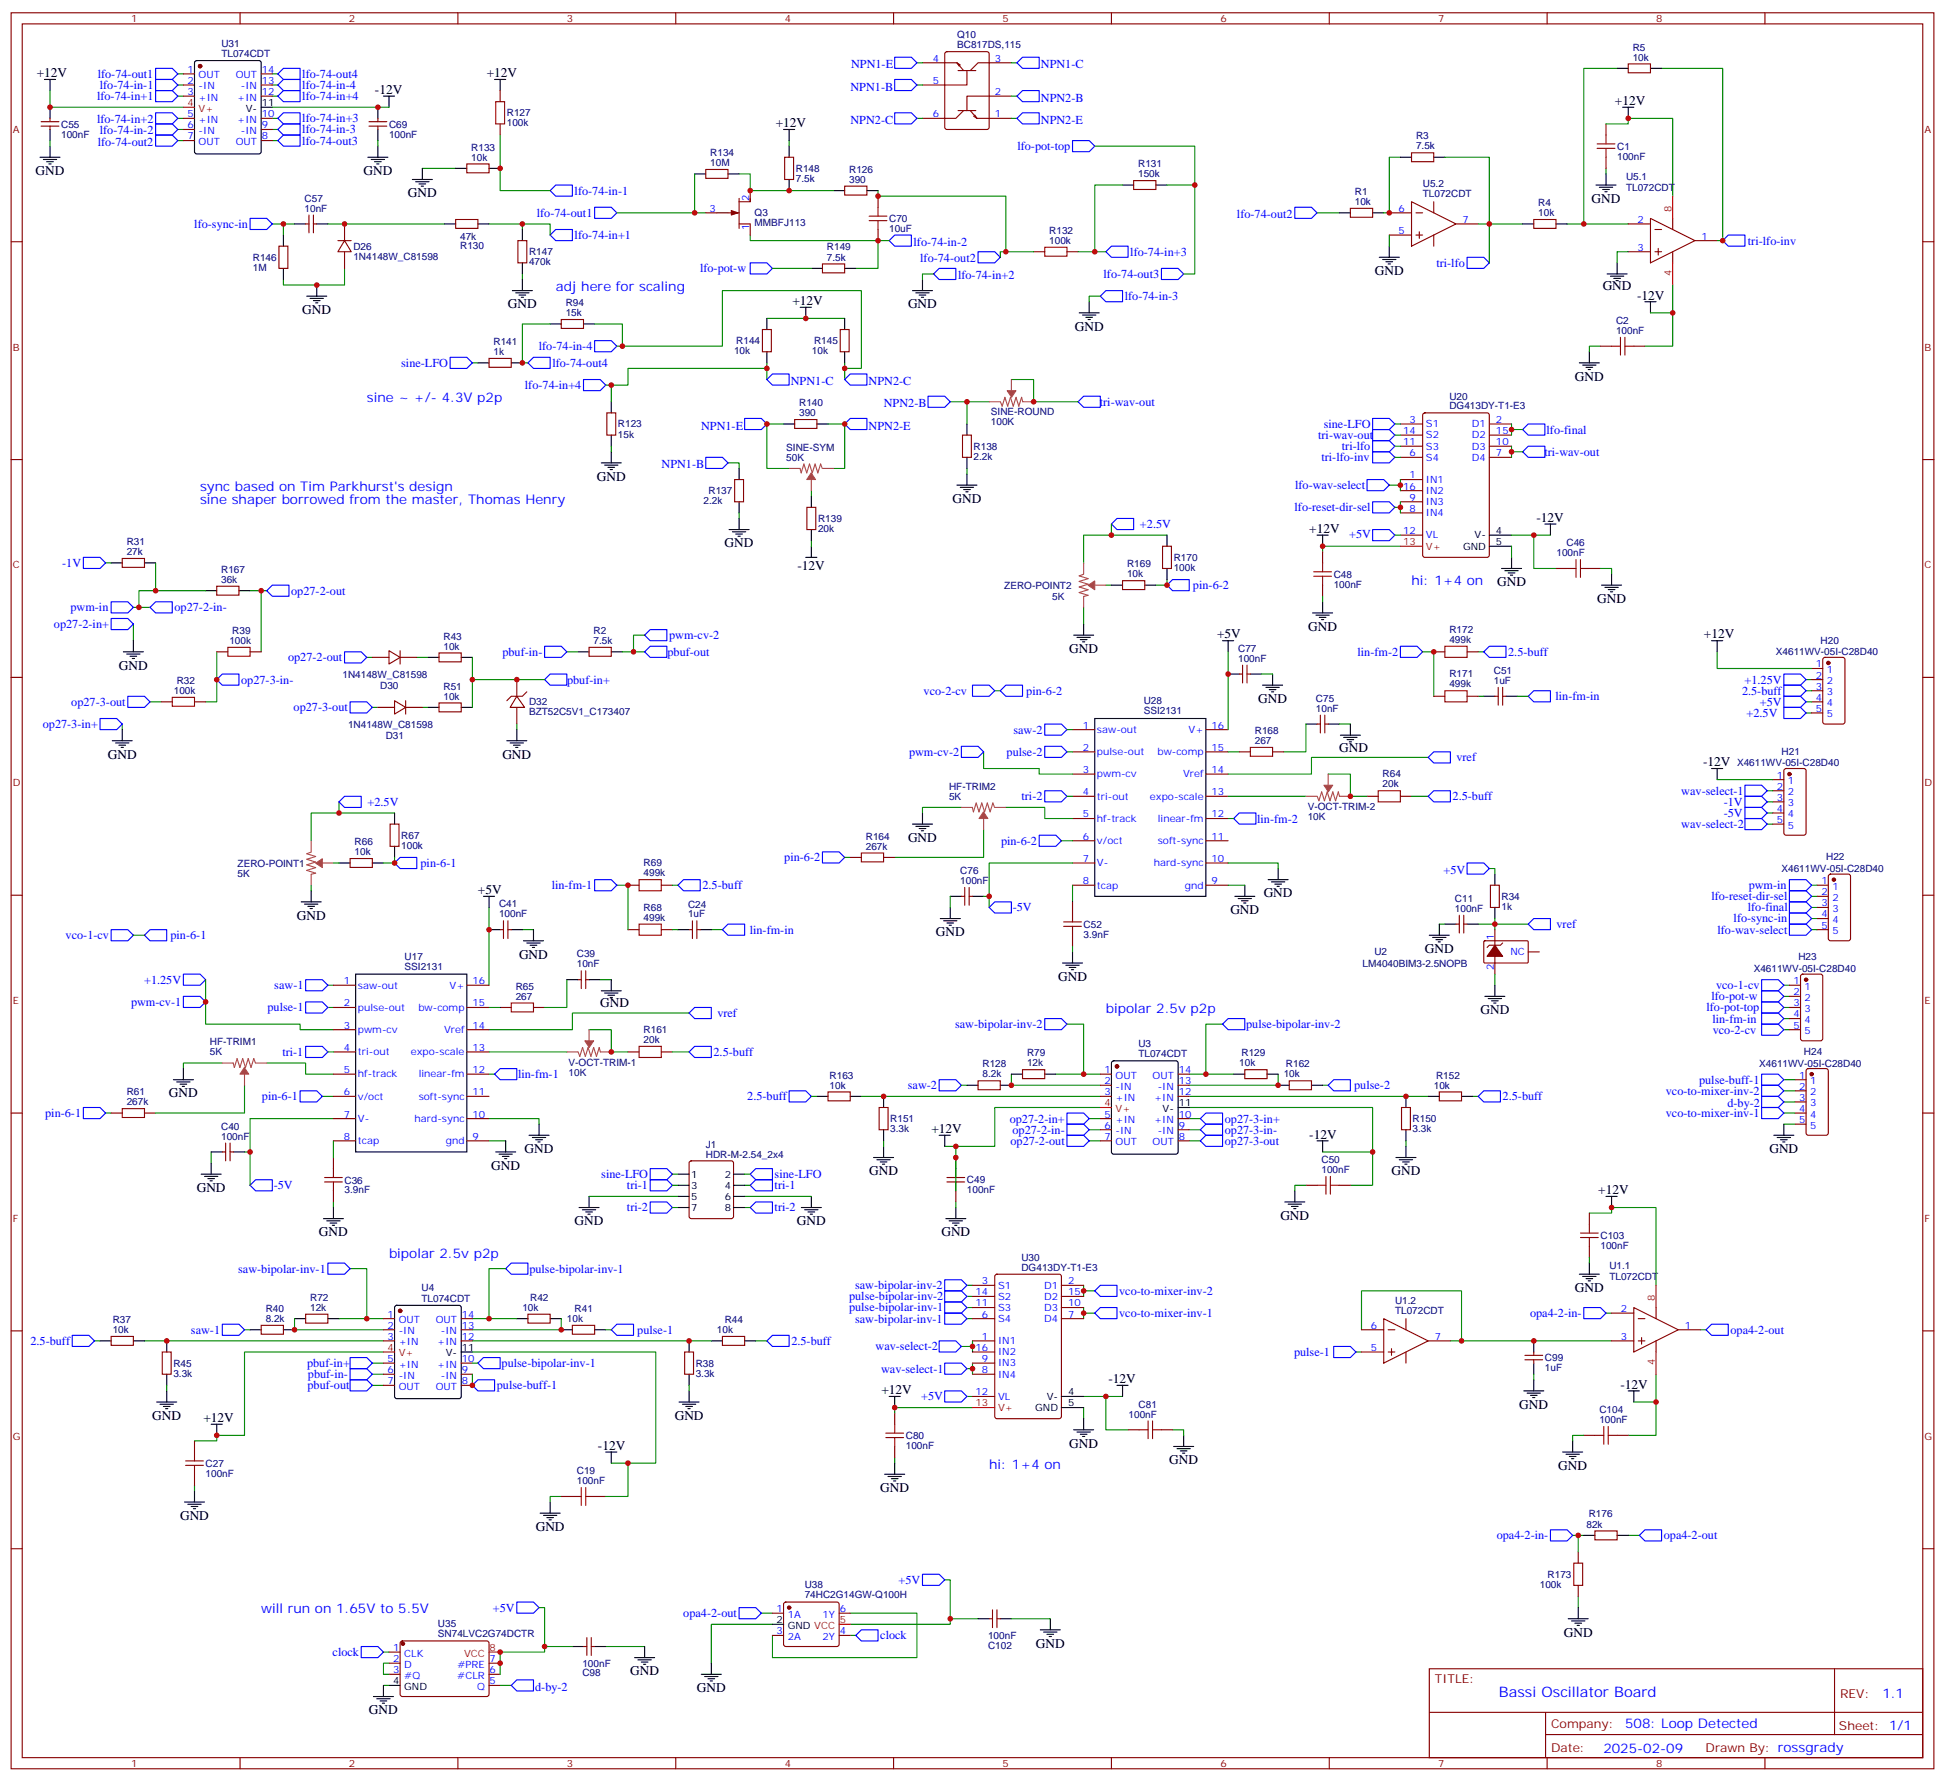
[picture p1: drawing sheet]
<svg xmlns="http://www.w3.org/2000/svg" width="617mm" height="565mm" viewBox="0 0 617 565" stroke-linecap="round" stroke-linejoin="round" font-family="sans-serif">
<defs><g id="words">
<text font-size="4.6" fill="#00f" x="475.8" y="538.7">Bassi Oscillator Board</text>
<g font-size="4.2">
<text x="11.6" y="24.5">+12V</text>
<text x="119" y="29.8">-12V</text>
<text x="154.5" y="24.5">+12V</text>
<text x="512.6" y="33.3">+12V</text>
<text x="246.2" y="40.4">+12V</text>
<text x="11.3" y="55.6">GND</text>
<text x="115.4" y="55.6">GND</text>
<text x="129.5" y="62.6">GND</text>
<text x="505.2" y="64.4">GND</text>
<text x="436.4" y="87.3">GND</text>
<text x="508.7" y="91.9">GND</text>
<text x="519.6" y="95.1">-12V</text>
<text x="96" y="99.7">GND</text>
<text x="161.2" y="97.9">GND</text>
<text x="251.5" y="96.8">+12V</text>
<text x="288.2" y="97.9">GND</text>
<text x="341.1" y="105">GND</text>
<text x="499.9" y="120.8">GND</text>
<text x="189.4" y="152.6">GND</text>
<text x="302.3" y="159.6">GND</text>
<text x="487.7" y="165.6">-12V</text>
<text x="230" y="173.7">GND</text>
<text x="415.6" y="169.2">+12V</text>
<text x="253.1" y="180.8">-12V</text>
<text x="475.2" y="186.1">GND</text>
<text x="507" y="191.4">GND</text>
<text x="386.3" y="202.7">+5V</text>
<text x="415.2" y="200.2">GND</text>
<text x="540.8" y="202.7">+12V</text>
<text x="339.4" y="207.3">GND</text>
<text x="37.7" y="212.5">GND</text>
<text x="399.3" y="223.1">GND</text>
<text x="425.1" y="238.7">GND</text>
<text x="34.2" y="240.8">GND</text>
<text x="159.5" y="240.8">GND</text>
<text x="540.6" y="243.2">-12V</text>
<text x="288.2" y="267.2">GND</text>
<text x="151.7" y="283.8">+5V</text>
<text x="401.1" y="284.9">GND</text>
<text x="94.2" y="291.9">GND</text>
<text x="390.5" y="290.2">GND</text>
<text x="297" y="297.2">GND</text>
<text x="164.7" y="304.3">GND</text>
<text x="452.3" y="302.5">GND</text>
<text x="335.8" y="311.3">GND</text>
<text x="190.5" y="319.8">GND</text>
<text x="469.9" y="321.9">GND</text>
<text x="53.6" y="348.4">GND</text>
<text x="295.6" y="359.7">+12V</text>
<text x="415.6" y="361.4">-12V</text>
<text x="155.9" y="371.3">GND</text>
<text x="166.5" y="366">GND</text>
<text x="561.6" y="366">GND</text>
<text x="275.9" y="373.1">GND</text>
<text x="441.7" y="373.1">GND</text>
<text x="62.4" y="378.4">GND</text>
<text x="507.3" y="379.1">+12V</text>
<text x="182.4" y="388.9">GND</text>
<text x="252.9" y="388.9">GND</text>
<text x="406.4" y="387.2">GND</text>
<text x="101.2" y="392.5">GND</text>
<text x="298.8" y="392.5">GND</text>
<text x="499.9" y="410.1">GND</text>
<text x="279.8" y="442.6">+12V</text>
<text x="351.9" y="439">-12V</text>
<text x="514.3" y="440.8">-12V</text>
<text x="482.2" y="447.1">GND</text>
<text x="48.3" y="450.7">GND</text>
<text x="64.6" y="451.4">+12V</text>
<text x="214.2" y="450.7">GND</text>
<text x="189.8" y="460.2">-12V</text>
<text x="339.4" y="459.5">GND</text>
<text x="371.2" y="464.8">GND</text>
<text x="494.6" y="466.5">GND</text>
<text x="279.4" y="473.6">GND</text>
<text x="57.1" y="482.4">GND</text>
<text x="170" y="486">GND</text>
<text x="496.4" y="519.5">GND</text>
<text x="328.8" y="523">GND</text>
<text x="200" y="531.8">GND</text>
<text x="221.2" y="537.1">GND</text>
<text x="117.1" y="544.2">GND</text>
</g>
<g font-size="4.2" fill="#00f">
<text x="176.4" y="92.3">adj here for scaling</text>
<text x="116.4" y="127.5">sine ~ +/- 4.3V p2p</text>
<text x="63.5" y="155.8">sync based on Tim Parkhurst's design</text>
<text x="63.5" y="160">sine shaper borrowed from the master, Thomas Henry</text>
<text x="448" y="185.7">hi: 1+4 on</text>
<text x="351" y="321.6">bipolar 2.5v p2p</text>
<text x="123.5" y="399.2">bipolar 2.5v p2p</text>
<text x="314" y="466.2">hi: 1+4 on</text>
<text x="82.9" y="512.1">will run on 1.65V to 5.5V</text>
<text x="597.5" y="539">1.1</text>
<text x="515.8" y="548.5">508: Loop Detected</text>
<text x="508.9" y="556.3">2025-02-09</text>
</g>
<g font-size="3.9" fill="#00f">
<text x="270.1" y="21.7">NPN1-E</text>
<text x="330.4" y="21.7">NPN1-C</text>
<text x="31" y="24.7">lfo-74-out1</text>
<text x="31.7" y="28.2">lfo-74-in-1</text>
<text x="96" y="24.7">lfo-74-out4</text>
<text x="96" y="28.2">lfo-74-in-4</text>
<text x="270" y="28.8">NPN1-B</text>
<text x="30.8" y="31.8">lfo-74-in+1</text>
<text x="96" y="31.8">lfo-74-in+4</text>
<text x="330.4" y="32.3">NPN2-B</text>
<text x="30.8" y="39.1">lfo-74-in+2</text>
<text x="96" y="38.8">lfo-74-in+3</text>
<text x="270" y="39.3">NPN2-C</text>
<text x="330.4" y="39.3">NPN2-E</text>
<text x="31" y="46.2">lfo-74-out2</text>
<text x="31.7" y="42.7">lfo-74-in-2</text>
<text x="96" y="42.3">lfo-74-in-3</text>
<text x="96" y="45.9">lfo-74-out3</text>
<text x="322.9" y="47.7">lfo-pot-top</text>
<text x="182.4" y="61.7">lfo-74-in-1</text>
<text x="170.4" y="68.8">lfo-74-out1</text>
<text x="392.6" y="69.1">lfo-74-out2</text>
<text x="61.7" y="72.3">lfo-sync-in</text>
<text x="182.4" y="75.9">lfo-74-in+1</text>
<text x="290" y="78">lfo-74-in-2</text>
<text x="554.8" y="77.6">tri-lfo-inv</text>
<text x="292.1" y="83.2">lfo-74-out2</text>
<text x="358.8" y="81.1">lfo-74-in+3</text>
<text x="222.2" y="86.5">lfo-pot-w</text>
<text x="304.1" y="88.5">lfo-74-in+2</text>
<text x="350.3" y="88.2">lfo-74-out3</text>
<text x="455.9" y="84.7">tri-lfo</text>
<text x="357" y="95.3">lfo-74-in-3</text>
<text x="171" y="111.1">lfo-74-in-4</text>
<text x="127.3" y="116.5">sine-LFO</text>
<text x="175.3" y="116.4">lfo-74-out4</text>
<text x="166.6" y="123.5">lfo-74-in+4</text>
<text x="251" y="122.2">NPN1-C</text>
<text x="275.7" y="122.2">NPN2-C</text>
<text x="280.5" y="129.3">NPN2-B</text>
<text x="349.1" y="128.8">tri-wav-out</text>
<text x="222.5" y="136.3">NPN1-E</text>
<text x="275.7" y="136.3">NPN2-E</text>
<text x="420.2" y="135.9">sine-LFO</text>
<text x="490.9" y="137.6">lfo-final</text>
<text x="418.4" y="139.4">tri-wav-out</text>
<text x="425.9" y="142.9">tri-lfo</text>
<text x="210" y="148.7">NPN1-B</text>
<text x="419.4" y="146.4">tri-lfo-inv</text>
<text x="490.2" y="144.7">tri-wav-out</text>
<text x="411.1" y="155.3">lfo-wav-select</text>
<text x="361.8" y="167.6">+2.5V</text>
<text x="410.9" y="162.3">lfo-reset-dir-sel</text>
<text x="428.2" y="170.9">+5V</text>
<text x="19.7" y="180">-1V</text>
<text x="92.4" y="188.7">op27-2-out</text>
<text x="378.7" y="187">pin-6-2</text>
<text x="22.4" y="194">pwm-in</text>
<text x="55.4" y="194.1">op27-2-in-</text>
<text x="17.1" y="199.3">op27-2-in+</text>
<text x="212.4" y="202.9">pwm-cv-2</text>
<text x="91.4" y="209.9">op27-2-out</text>
<text x="159.5" y="208.1">pbuf-in-</text>
<text x="211.9" y="208.1">pbuf-out</text>
<text x="430.9" y="208.2">lin-fm-2</text>
<text x="478.7" y="208.2">2.5-buff</text>
<text x="76.6" y="217">op27-3-in-</text>
<text x="180" y="217">pbuf-in+</text>
<text x="293.2" y="220.5">vco-2-cv</text>
<text x="325.7" y="220.5">pin-6-2</text>
<text x="552.9" y="220.5">2.5-buff</text>
<text x="553.7" y="217">+1.25V</text>
<text x="22.6" y="224">op27-3-out</text>
<text x="93.2" y="225.8">op27-3-out</text>
<text x="493.7" y="222.3">lin-fm-in</text>
<text x="554.4" y="227.5">+2.5V</text>
<text x="558.6" y="224">+5V</text>
<text x="13.6" y="231.1">op27-3-in+</text>
<text x="321.7" y="232.9">saw-2</text>
<text x="288.5" y="239.9">pwm-cv-2</text>
<text x="319.5" y="239.9">pulse-2</text>
<text x="462.3" y="241.7">vref</text>
<text x="116.7" y="255.8">+2.5V</text>
<text x="324.2" y="254">tri-2</text>
<text x="461.1" y="254">2.5-buff</text>
<text x="533.7" y="252.3">wav-select-1</text>
<text x="547.1" y="255.8">-1V</text>
<text x="399" y="261.1">lin-fm-2</text>
<text x="533.7" y="262.9">wav-select-2</text>
<text x="547.1" y="259.3">-5V</text>
<text x="317.7" y="268.1">pin-6-2</text>
<text x="133.5" y="275.2">pin-6-1</text>
<text x="248.9" y="273.4">pin-6-2</text>
<text x="458.2" y="277.5">+5V</text>
<text x="175.1" y="282.3">lin-fm-1</text>
<text x="223" y="282.3">2.5-buff</text>
<text x="543.2" y="285.8">lfo-reset-dir-sel</text>
<text x="555.1" y="282.2">pwm-in</text>
<text x="321.5" y="289.3">-5V</text>
<text x="550.3" y="292.8">lfo-sync-in</text>
<text x="554.8" y="289.3">lfo-final</text>
<text x="20.8" y="298.1">vco-1-cv</text>
<text x="54.1" y="298.1">pin-6-1</text>
<text x="238" y="296.4">lin-fm-in</text>
<text x="494" y="294.6">vref</text>
<text x="545.1" y="296.4">lfo-wav-select</text>
<text x="45.7" y="312.3">+1.25V</text>
<text x="87.1" y="314">saw-1</text>
<text x="543.2" y="317.6">lfo-pot-w</text>
<text x="544.7" y="314">vco-1-cv</text>
<text x="41.6" y="319.3">pwm-cv-1</text>
<text x="84.9" y="321.1">pulse-1</text>
<text x="227.7" y="322.8">vref</text>
<text x="541.6" y="321.1">lfo-pot-top</text>
<text x="303.2" y="326.3">saw-bipolar-inv-2</text>
<text x="395.6" y="326.3">pulse-bipolar-inv-2</text>
<text x="543.5" y="324.6">lin-fm-in</text>
<text x="543.6" y="328.1">vco-2-cv</text>
<text x="89.6" y="335.1">tri-1</text>
<text x="226.5" y="335.2">2.5-buff</text>
<text x="164.4" y="342.2">lin-fm-1</text>
<text x="288.2" y="345.8">saw-2</text>
<text x="429.8" y="345.7">pulse-2</text>
<text x="528.8" y="347.5">vco-to-mixer-inv-2</text>
<text x="539.3" y="344">pulse-buff-1</text>
<text x="83.1" y="349.3">pin-6-1</text>
<text x="237.2" y="349.3">2.5-buff</text>
<text x="477" y="349.3">2.5-buff</text>
<text x="548.3" y="351.5">d-by-2</text>
<text x="14.3" y="354.6">pin-6-1</text>
<text x="320.5" y="356.3">op27-2-in+</text>
<text x="321.4" y="359.8">op27-2-in-</text>
<text x="388.8" y="356.3">op27-3-in+</text>
<text x="388.8" y="359.8">op27-3-in-</text>
<text x="528.8" y="354.6">vco-to-mixer-inv-1</text>
<text x="320.7" y="363.4">op27-2-out</text>
<text x="388.8" y="363.4">op27-3-out</text>
<text x="86.9" y="377.5">-5V</text>
<text x="190.8" y="374">sine-LFO</text>
<text x="199" y="377.5">tri-1</text>
<text x="245.9" y="377.5">tri-1</text>
<text x="245.9" y="374">sine-LFO</text>
<text x="199" y="384.5">tri-2</text>
<text x="245.9" y="384.5">tri-2</text>
<text x="75.6" y="404">saw-bipolar-inv-1</text>
<text x="168" y="403.9">pulse-bipolar-inv-1</text>
<text x="269.5" y="412.8">pulse-bipolar-inv-2</text>
<text x="271.4" y="409.3">saw-bipolar-inv-2</text>
<text x="355.2" y="411">vco-to-mixer-inv-2</text>
<text x="269.5" y="416.3">pulse-bipolar-inv-1</text>
<text x="271.4" y="419.8">saw-bipolar-inv-1</text>
<text x="355.2" y="418.1">vco-to-mixer-inv-1</text>
<text x="485.7" y="418.1">opa4-2-in-</text>
<text x="60.6" y="423.4">saw-1</text>
<text x="202.3" y="423.3">pulse-1</text>
<text x="549.3" y="423.4">opa4-2-out</text>
<text x="9.7" y="426.9">2.5-buff</text>
<text x="251.2" y="426.9">2.5-buff</text>
<text x="277.9" y="428.7">wav-select-2</text>
<text x="410.7" y="430.4">pulse-1</text>
<text x="97.5" y="433.9">pbuf-in+</text>
<text x="97.7" y="437.5">pbuf-in-</text>
<text x="159.2" y="433.9">pulse-bipolar-inv-1</text>
<text x="279.7" y="435.7">wav-select-1</text>
<text x="97.6" y="441">pbuf-out</text>
<text x="157.7" y="441">pulse-buff-1</text>
<text x="292.4" y="444.3">+5V</text>
<text x="475.1" y="488.6">opa4-2-in-</text>
<text x="528.1" y="488.6">opa4-2-out</text>
<text x="285.2" y="502.7">+5V</text>
<text x="156.4" y="511.5">+5V</text>
<text x="216.9" y="513.3">opa4-2-out</text>
<text x="279.4" y="520.4">clock</text>
<text x="105.6" y="525.7">clock</text>
<text x="169.9" y="536.8">d-by-2</text>
</g>
<g font-size="3.9" fill="#800">
<text x="455.4" y="534.3">TITLE:</text>
<text x="584.1" y="539">REV:</text>
<text x="492.3" y="548.5">Company:</text>
<text x="583.7" y="549.1">Sheet: 1/1</text>
<text x="492.3" y="556.2">Date:</text>
<text x="541.4" y="556.2">Drawn By: rossgrady</text>
</g>
<g font-size="3.2" fill="#800">
<text x="41.6" y="7.1">1</text>
<text x="110.8" y="7.1">2</text>
<text x="179.9" y="7.1">3</text>
<text x="249.1" y="7.1">4</text>
<text x="318.2" y="7.1">5</text>
<text x="387.3" y="7.1">6</text>
<text x="456.5" y="7.1">7</text>
<text x="525.6" y="7.1">8</text>
<text x="4.1" y="42.2">A</text>
<text x="610.8" y="42.2">A</text>
<text x="4.1" y="111.3">B</text>
<text x="610.8" y="111.3">B</text>
<text x="4.1" y="180.4">C</text>
<text x="610.8" y="180.4">C</text>
<text x="4.1" y="249.6">D</text>
<text x="610.8" y="249.6">D</text>
<text x="4.1" y="318.7">E</text>
<text x="610.8" y="318.7">E</text>
<text x="4.1" y="387.9">F</text>
<text x="610.8" y="387.9">F</text>
<text x="4.1" y="457">G</text>
<text x="610.8" y="457">G</text>
<text x="41.6" y="560.9">1</text>
<text x="110.8" y="560.9">2</text>
<text x="179.9" y="560.9">3</text>
<text x="249.1" y="560.9">4</text>
<text x="318.2" y="560.9">5</text>
<text x="387.3" y="560.9">6</text>
<text x="456.5" y="560.9">7</text>
<text x="525.6" y="560.9">8</text>
</g>
<g font-size="3.2" fill="#000080">
<text x="70.3" y="14.8">U31</text>
<text x="303.8" y="15.3">BC817DS,115</text>
<text x="303.8" y="12.1">Q10</text>
<text x="518.2" y="16.1">R5</text>
<text x="70.3" y="18.2">TL074CDT</text>
<text x="518.2" y="19.2">10k</text>
<text x="19.4" y="40.5">C55</text>
<text x="123.5" y="40.5">C69</text>
<text x="160.9" y="40.1">100k</text>
<text x="160.9" y="37">R127</text>
<text x="19.4" y="43.7">100nF</text>
<text x="123.5" y="43.7">100nF</text>
<text x="149.6" y="47.8">R133</text>
<text x="449.5" y="47.4">7.5k</text>
<text x="449.5" y="44.2">R3</text>
<text x="513.3" y="47.5">C1</text>
<text x="149.6" y="51">10k</text>
<text x="225.4" y="52.7">10M</text>
<text x="225.4" y="49.5">R134</text>
<text x="361.3" y="53.1">R131</text>
<text x="513.3" y="50.7">100nF</text>
<text x="252.6" y="57.8">7.5k</text>
<text x="252.6" y="54.5">R148</text>
<text x="269.5" y="58">390</text>
<text x="269.5" y="54.9">R126</text>
<text x="361.3" y="56.3">150k</text>
<text x="451.6" y="59.3">U5.2</text>
<text x="516.1" y="57.1">U5.1</text>
<text x="96.7" y="64.1">C57</text>
<text x="430.1" y="65.1">10k</text>
<text x="430.1" y="61.9">R1</text>
<text x="451.6" y="62.6">TL072CDT</text>
<text x="488.3" y="65.4">R4</text>
<text x="516.1" y="60.5">TL072CDT</text>
<text x="96.7" y="67.2">10nF</text>
<text x="239.5" y="71.9">MMBFJ113</text>
<text x="239.5" y="68.7">Q3</text>
<text x="282.2" y="70.4">C70</text>
<text x="488.3" y="68.6">10k</text>
<text x="146.1" y="76">47k</text>
<text x="282.2" y="73.6">10uF</text>
<text x="333" y="77.4">100k</text>
<text x="333" y="74.3">R132</text>
<text x="80.3" y="82.8">R146</text>
<text x="112.2" y="82.5">1N4148W_C81598</text>
<text x="112.2" y="79.3">D26</text>
<text x="146.1" y="79.2">R130</text>
<text x="167.9" y="81.1">R147</text>
<text x="262.5" y="82.7">7.5k</text>
<text x="262.5" y="79.5">R149</text>
<text x="80.3" y="86">1M</text>
<text x="167.9" y="84.2">470k</text>
<text x="179.6" y="100.4">15k</text>
<text x="179.6" y="97.2">R94</text>
<text x="512.9" y="106">100nF</text>
<text x="512.9" y="102.8">C2</text>
<text x="156.6" y="112.7">1k</text>
<text x="156.6" y="109.5">R141</text>
<text x="233" y="112.5">10k</text>
<text x="233.7" y="109.3">R144</text>
<text x="257.7" y="112.5">10k</text>
<text x="258.4" y="109.3">R145</text>
<text x="253.7" y="128.9">R140</text>
<text x="314.5" y="131.9">SINE-ROUND</text>
<text x="460" y="129.9">DG413DY-T1-E3</text>
<text x="460" y="126.9">U20</text>
<text x="196.1" y="135.7">R123</text>
<text x="253.7" y="132.1">390</text>
<text x="314.5" y="135.1">100K</text>
<text x="196.1" y="138.9">15k</text>
<text x="249.6" y="143.1">SINE-SYM</text>
<text x="309" y="142.8">R138</text>
<text x="249.6" y="146.2">50K</text>
<text x="309" y="146">2.2k</text>
<text x="223.3" y="160.1">2.2k</text>
<text x="224.9" y="156.9">R137</text>
<text x="259.6" y="165.7">R139</text>
<text x="40.2" y="173">R31</text>
<text x="259.6" y="168.9">20k</text>
<text x="497.2" y="173.4">C46</text>
<text x="40.2" y="176.2">27k</text>
<text x="372.5" y="178">R170</text>
<text x="494" y="176.6">100nF</text>
<text x="70.2" y="185">36k</text>
<text x="70.2" y="181.9">R167</text>
<text x="357.7" y="183.3">10k</text>
<text x="357.7" y="180.1">R169</text>
<text x="372.5" y="181.2">100k</text>
<text x="423.3" y="183.3">C48</text>
<text x="318.8" y="186.9">ZERO-POINT2</text>
<text x="334" y="190.4">5K</text>
<text x="423.3" y="186.5">100nF</text>
<text x="73.7" y="201.2">R39</text>
<text x="140.8" y="203">R43</text>
<text x="188.4" y="201.2">R2</text>
<text x="460" y="200.9">R172</text>
<text x="72.8" y="204.5">100k</text>
<text x="140.8" y="206.2">10k</text>
<text x="188.4" y="204.4">7.5k</text>
<text x="393" y="206.9">C77</text>
<text x="460" y="204.1">499k</text>
<text x="563.7" y="208">X4611WV-05I-C28D40</text>
<text x="577.9" y="204.3">H20</text>
<text x="108.7" y="215.1">1N4148W_C81598</text>
<text x="393" y="210.1">100nF</text>
<text x="460" y="215">R171</text>
<text x="474.1" y="214">C51</text>
<text x="55.2" y="220.4">100k</text>
<text x="56.1" y="217.1">R32</text>
<text x="120.7" y="218.6">D30</text>
<text x="140.8" y="218.9">R51</text>
<text x="460" y="218.2">499k</text>
<text x="474.1" y="217.1">1uF</text>
<text x="140.8" y="222.1">10k</text>
<text x="167.9" y="227.1">BZT52C5V1_C173407</text>
<text x="167.9" y="223.9">D32</text>
<text x="363" y="226.8">SSI2131</text>
<text x="363" y="223.6">U28</text>
<text x="417.7" y="226">10nF</text>
<text x="417.7" y="222.8">C75</text>
<text x="110.5" y="231">1N4148W_C81598</text>
<text x="398.3" y="233">R168</text>
<text x="122.4" y="234.5">D31</text>
<text x="398.3" y="236.2">267</text>
<text x="565.5" y="239.5">H21</text>
<text x="551.3" y="243.3">X4611WV-05I-C28D40</text>
<text x="301.2" y="250.6">HF-TRIM2</text>
<text x="438.9" y="249.9">20k</text>
<text x="438.9" y="246.7">R64</text>
<text x="301.2" y="253.8">5K</text>
<text x="415.1" y="257.1">V-OCT-TRIM-2</text>
<text x="415.1" y="260.3">10K</text>
<text x="112.6" y="268.3">R66</text>
<text x="127.4" y="269.4">100k</text>
<text x="127.4" y="266.2">R67</text>
<text x="274.8" y="269.7">267k</text>
<text x="274.8" y="266.5">R164</text>
<text x="75.4" y="275.1">ZERO-POINT1</text>
<text x="112.6" y="271.5">10k</text>
<text x="204.3" y="275">R69</text>
<text x="579.6" y="273.1">H22</text>
<text x="75.4" y="278.3">5K</text>
<text x="204.3" y="278.2">499k</text>
<text x="304.8" y="280.6">100nF</text>
<text x="304.8" y="277.4">C76</text>
<text x="565.5" y="276.8">X4611WV-05I-C28D40</text>
<text x="461.8" y="286.3">C11</text>
<text x="476.6" y="285.7">R34</text>
<text x="158.4" y="291.2">100nF</text>
<text x="158.4" y="288">C41</text>
<text x="204.3" y="292.3">499k</text>
<text x="204.3" y="289.1">R68</text>
<text x="218.4" y="291.2">1uF</text>
<text x="218.4" y="288.1">C24</text>
<text x="461.8" y="289.5">100nF</text>
<text x="476.6" y="288.9">1k</text>
<text x="344" y="297.7">3.9nF</text>
<text x="344" y="294.5">C52</text>
<text x="128.4" y="304.7">U17</text>
<text x="183.1" y="303.9">C39</text>
<text x="436.3" y="303.3">U2</text>
<text x="570.8" y="304.8">H23</text>
<text x="128.4" y="307.9">SSI2131</text>
<text x="183.1" y="307.1">10nF</text>
<text x="432.5" y="306.8">LM4040BIM3-2.5NOPB</text>
<text x="556.6" y="308.5">X4611WV-05I-C28D40</text>
<text x="163.7" y="317.3">267</text>
<text x="163.7" y="314.1">R65</text>
<text x="204.3" y="327.8">R161</text>
<text x="66.6" y="335">5K</text>
<text x="66.6" y="331.8">HF-TRIM1</text>
<text x="204.3" y="331.1">20k</text>
<text x="326" y="335.3">R79</text>
<text x="361.3" y="335.7">TL074CDT</text>
<text x="361.3" y="332.3">U3</text>
<text x="394.1" y="335.3">R129</text>
<text x="572.6" y="334.8">H24</text>
<text x="180.5" y="341.5">10K</text>
<text x="180.5" y="338.3">V-OCT-TRIM-1</text>
<text x="311.9" y="338.8">R128</text>
<text x="326" y="338.5">12k</text>
<text x="393.4" y="338.5">10k</text>
<text x="408.2" y="338.8">R162</text>
<text x="558.4" y="338.5">X4611WV-05I-C28D40</text>
<text x="40.2" y="347.6">R61</text>
<text x="263.3" y="345.5">10k</text>
<text x="263.3" y="342.4">R163</text>
<text x="311.9" y="342">8.2k</text>
<text x="407.5" y="342">10k</text>
<text x="455.1" y="345.5">10k</text>
<text x="455.8" y="342.4">R152</text>
<text x="40.2" y="350.8">267k</text>
<text x="70.2" y="358.6">C40</text>
<text x="282.6" y="359.4">3.3k</text>
<text x="282.6" y="356.2">R151</text>
<text x="448.4" y="359.4">3.3k</text>
<text x="448.4" y="356.2">R150</text>
<text x="70.2" y="361.8">100nF</text>
<text x="224" y="364.2">J1</text>
<text x="224" y="367.4">HDR-M-2.54_2x4</text>
<text x="419.5" y="369.2">C50</text>
<text x="109.4" y="375.7">C36</text>
<text x="306.9" y="375.6">C49</text>
<text x="419.5" y="372.4">100nF</text>
<text x="109.4" y="378.8">3.9nF</text>
<text x="306.9" y="378.8">100nF</text>
<text x="508" y="393.2">C103</text>
<text x="324.2" y="400.3">U30</text>
<text x="508" y="396.4">100nF</text>
<text x="324.2" y="403.3">DG413DY-T1-E3</text>
<text x="510.8" y="406.2">TL072CDT</text>
<text x="510.8" y="402.9">U1.1</text>
<text x="98.4" y="412.9">R72</text>
<text x="133.8" y="413.3">TL074CDT</text>
<text x="133.8" y="409.9">U4</text>
<text x="168.3" y="412.9">R42</text>
<text x="442.8" y="413.8">U1.2</text>
<text x="35.8" y="420">R37</text>
<text x="84.3" y="419.6">8.2k</text>
<text x="84.3" y="416.4">R40</text>
<text x="98.4" y="416.1">12k</text>
<text x="165.8" y="416.1">10k</text>
<text x="179.9" y="419.6">10k</text>
<text x="182.4" y="416.5">R41</text>
<text x="230" y="420">R44</text>
<text x="442.8" y="417.2">TL072CDT</text>
<text x="35.8" y="423.2">10k</text>
<text x="227.6" y="423.2">10k</text>
<text x="55" y="437">3.3k</text>
<text x="55" y="433.8">R45</text>
<text x="220.8" y="437">3.3k</text>
<text x="220.8" y="433.8">R38</text>
<text x="490.4" y="435.2">1uF</text>
<text x="490.4" y="432">C99</text>
<text x="358.2" y="450">100nF</text>
<text x="361.4" y="446.8">C81</text>
<text x="507.7" y="448.6">C104</text>
<text x="507.7" y="451.7">100nF</text>
<text x="287.5" y="459.9">100nF</text>
<text x="287.5" y="456.7">C80</text>
<text x="65.3" y="465.6">C27</text>
<text x="183.1" y="468">C19</text>
<text x="65.3" y="468.7">100nF</text>
<text x="183.1" y="471.1">100nF</text>
<text x="503.6" y="484.9">82k</text>
<text x="504.3" y="481.6">R176</text>
<text x="491.2" y="500.9">R173</text>
<text x="255.4" y="507.3">74HC2G14GW-Q100H</text>
<text x="255.4" y="504.1">U38</text>
<text x="488.8" y="504">100k</text>
<text x="139" y="519.7">SN74LVC2G74DCTR</text>
<text x="139" y="516.5">U35</text>
<text x="313.6" y="520.2">100nF</text>
<text x="313.6" y="523.3">C102</text>
<text x="184.9" y="529">100nF</text>
<text x="184.9" y="532.1">C98</text>
</g>
<g font-size="3.2" fill="#00f">
<text x="59.5" y="23.1">1</text>
<text x="83.1" y="23.1">14</text>
<text x="296.1" y="19.6">4</text>
<text x="315.7" y="19.6">3</text>
<text x="59.5" y="26.6">2</text>
<text x="63" y="24.9">OUT</text>
<text x="63" y="28.4">-IN</text>
<text x="74.8" y="24.9">OUT</text>
<text x="76.4" y="28.4">-IN</text>
<text x="83.1" y="26.6">13</text>
<text x="296.1" y="26.6">5</text>
<text x="59.5" y="30.2">3</text>
<text x="63" y="31.9">+IN</text>
<text x="75.3" y="31.9">+IN</text>
<text x="83.1" y="30.2">12</text>
<text x="315.7" y="30.2">2</text>
<text x="59.5" y="37.2">5</text>
<text x="59.5" y="40.7">6</text>
<text x="63" y="39">+IN</text>
<text x="75.3" y="39">+IN</text>
<text x="83.1" y="40.7">9</text>
<text x="83.1" y="37.2">10</text>
<text x="296.1" y="37.2">6</text>
<text x="315.7" y="37.2">1</text>
<text x="59.5" y="44.3">7</text>
<text x="63" y="42.5">-IN</text>
<text x="63" y="46">OUT</text>
<text x="74.8" y="46">OUT</text>
<text x="76.4" y="42.5">-IN</text>
<text x="83.1" y="44.3">8</text>
<text x="237.8" y="63.7" transform="rotate(-90 237.8 63.7)">2</text>
<text x="225.2" y="67.2">3</text>
<text x="443.9" y="67.2">6</text>
<text x="464.3" y="70.7">7</text>
<text x="519.7" y="70.7">2</text>
<text x="237.8" y="73.1" transform="rotate(-90 237.8 73.1)">1</text>
<text x="443.9" y="74.3">5</text>
<text x="540.1" y="76">1</text>
<text x="519.7" y="79.6">3</text>
<text x="445.4" y="137.8">14</text>
<text x="447.4" y="134.2">3</text>
<text x="452.6" y="135.6">S1</text>
<text x="467.2" y="135.6">D1</text>
<text x="474.8" y="134.2">2</text>
<text x="474.8" y="137.8">15</text>
<text x="445.4" y="141.3">11</text>
<text x="452.6" y="142.7">S3</text>
<text x="452.6" y="139.2">S2</text>
<text x="467.2" y="142.7">D3</text>
<text x="467.2" y="139.2">D2</text>
<text x="474.8" y="141.3">10</text>
<text x="447.4" y="144.8">6</text>
<text x="452.6" y="146.2">S4</text>
<text x="467.2" y="146.2">D4</text>
<text x="474.8" y="144.8">7</text>
<text x="445.4" y="155.4">16</text>
<text x="447.4" y="151.9">1</text>
<text x="452.6" y="153.3">IN1</text>
<text x="447.4" y="158.9">9</text>
<text x="452.6" y="160.3">IN3</text>
<text x="452.6" y="156.8">IN2</text>
<text x="447.4" y="162.5">8</text>
<text x="452.6" y="163.9">IN4</text>
<text x="445.4" y="169.5">12</text>
<text x="452.6" y="170.9">VL</text>
<text x="576.4" y="211.8">1</text>
<text x="576.4" y="215.4">2</text>
<text x="579.9" y="213.6">1</text>
<text x="576.4" y="218.9">3</text>
<text x="579.9" y="217.1">2</text>
<text x="579.9" y="220.7">3</text>
<text x="576.4" y="222.4">4</text>
<text x="576.4" y="226">5</text>
<text x="579.9" y="224.2">4</text>
<text x="579.9" y="227.7">5</text>
<text x="343.7" y="231.2">1</text>
<text x="348.2" y="232.7">saw-out</text>
<text x="377.3" y="232.7">V+</text>
<text x="384.5" y="231.2">16</text>
<text x="343.7" y="238.3">2</text>
<text x="348.2" y="239.7">pulse-out</text>
<text x="367.4" y="239.7">bw-comp</text>
<text x="384.5" y="238.3">15</text>
<text x="343.7" y="245.4">3</text>
<text x="384.5" y="245.4">14</text>
<text x="348.2" y="246.8">pwm-cv</text>
<text x="375.5" y="246.8">Vref</text>
<text x="564" y="247.1">1</text>
<text x="564" y="250.6">2</text>
<text x="567.5" y="248.9">1</text>
<text x="343.7" y="252.4">4</text>
<text x="348.2" y="253.8">tri-out</text>
<text x="365" y="253.8">expo-scale</text>
<text x="384.5" y="252.4">13</text>
<text x="564" y="254.2">3</text>
<text x="564" y="257.7">4</text>
<text x="567.5" y="252.4">2</text>
<text x="567.5" y="255.9">3</text>
<text x="343.7" y="259.5">5</text>
<text x="348.2" y="260.9">hf-track</text>
<text x="367.5" y="260.9">linear-fm</text>
<text x="384.5" y="259.5">12</text>
<text x="564" y="261.2">5</text>
<text x="567.5" y="259.5">4</text>
<text x="567.5" y="263">5</text>
<text x="343.7" y="266.5">6</text>
<text x="348.2" y="267.9">v/oct</text>
<text x="367.5" y="267.9">soft-sync</text>
<text x="384.5" y="266.5">11</text>
<text x="343.7" y="273.6">7</text>
<text x="348.2" y="275">V-</text>
<text x="366.2" y="275">hard-sync</text>
<text x="384.5" y="273.6">10</text>
<text x="343.7" y="280.6">8</text>
<text x="384.5" y="280.6">9</text>
<text x="578.1" y="280.6">1</text>
<text x="348.2" y="282">tcap</text>
<text x="376.1" y="282">gnd</text>
<text x="578.1" y="284.2">2</text>
<text x="578.1" y="287.7">3</text>
<text x="581.6" y="282.4">1</text>
<text x="581.6" y="285.9">2</text>
<text x="578.1" y="291.2">4</text>
<text x="581.6" y="289.5">3</text>
<text x="581.6" y="293">4</text>
<text x="474.1" y="298.3" transform="rotate(-90 474.1 298.3)">1</text>
<text x="578.1" y="294.7">5</text>
<text x="581.6" y="296.5">5</text>
<text x="479.4" y="303.2">NC</text>
<text x="474.1" y="308.1" transform="rotate(-90 474.1 308.1)">2</text>
<text x="109.1" y="312.4">1</text>
<text x="113.6" y="313.8">saw-out</text>
<text x="142.7" y="313.8">V+</text>
<text x="149.9" y="312.4">16</text>
<text x="569.3" y="312.4">1</text>
<text x="569.3" y="315.9">2</text>
<text x="572.8" y="314.1">1</text>
<text x="572.8" y="317.7">2</text>
<text x="109.1" y="319.4">2</text>
<text x="113.6" y="320.9">pulse-out</text>
<text x="132.8" y="320.9">bw-comp</text>
<text x="149.9" y="319.4">15</text>
<text x="569.3" y="319.4">3</text>
<text x="569.3" y="323">4</text>
<text x="572.8" y="321.2">3</text>
<text x="109.1" y="326.5">3</text>
<text x="113.6" y="327.9">pwm-cv</text>
<text x="140.9" y="327.9">Vref</text>
<text x="149.9" y="326.5">14</text>
<text x="569.3" y="326.5">5</text>
<text x="572.8" y="324.7">4</text>
<text x="572.8" y="328.3">5</text>
<text x="109.1" y="333.6">4</text>
<text x="113.6" y="335">tri-out</text>
<text x="130.4" y="335">expo-scale</text>
<text x="149.9" y="333.6">13</text>
<text x="109.1" y="340.6">5</text>
<text x="149.9" y="340.6">12</text>
<text x="350.6" y="340.6">1</text>
<text x="374.1" y="340.6">14</text>
<text x="109.1" y="347.7">6</text>
<text x="113.6" y="342">hf-track</text>
<text x="132.9" y="342">linear-fm</text>
<text x="149.9" y="347.7">11</text>
<text x="350.6" y="344.1">2</text>
<text x="350.6" y="347.7">3</text>
<text x="354.1" y="342.4">OUT</text>
<text x="354.1" y="345.9">-IN</text>
<text x="365.9" y="342.4">OUT</text>
<text x="367.5" y="345.9">-IN</text>
<text x="374.1" y="347.7">12</text>
<text x="374.1" y="344.1">13</text>
<text x="571.1" y="342.4">1</text>
<text x="571.1" y="345.9">2</text>
<text x="574.6" y="344.1">1</text>
<text x="574.6" y="347.7">2</text>
<text x="113.6" y="349.1">v/oct</text>
<text x="132.9" y="349.1">soft-sync</text>
<text x="354.1" y="349.4">+IN</text>
<text x="366.3" y="349.4">+IN</text>
<text x="571.1" y="349.4">3</text>
<text x="571.1" y="353">4</text>
<text x="574.6" y="351.2">3</text>
<text x="109.1" y="354.7">7</text>
<text x="113.6" y="356.1">V-</text>
<text x="131.6" y="356.1">hard-sync</text>
<text x="149.9" y="354.7">10</text>
<text x="350.6" y="354.7">5</text>
<text x="350.6" y="358.2">6</text>
<text x="354.1" y="356.5">+IN</text>
<text x="366.3" y="356.5">+IN</text>
<text x="374.1" y="358.2">9</text>
<text x="374.1" y="354.7">10</text>
<text x="571.1" y="356.5">5</text>
<text x="574.6" y="354.7">4</text>
<text x="574.6" y="358.2">5</text>
<text x="109.1" y="361.8">8</text>
<text x="113.6" y="363.2">tcap</text>
<text x="141.5" y="363.2">gnd</text>
<text x="149.9" y="361.8">9</text>
<text x="350.6" y="361.8">7</text>
<text x="354.1" y="360">-IN</text>
<text x="354.1" y="363.5">OUT</text>
<text x="365.9" y="363.5">OUT</text>
<text x="367.5" y="360">-IN</text>
<text x="374.1" y="361.8">8</text>
<text x="311.6" y="407.6">3</text>
<text x="339" y="407.6">2</text>
<text x="309.6" y="411.2">14</text>
<text x="316.8" y="409">S1</text>
<text x="316.8" y="412.6">S2</text>
<text x="331.4" y="409">D1</text>
<text x="331.4" y="412.6">D2</text>
<text x="339" y="411.2">15</text>
<text x="123" y="418.2">1</text>
<text x="126.5" y="420">OUT</text>
<text x="138.3" y="420">OUT</text>
<text x="146.6" y="418.2">14</text>
<text x="309.6" y="414.7">11</text>
<text x="311.6" y="418.2">6</text>
<text x="316.8" y="419.6">S4</text>
<text x="316.8" y="416.1">S3</text>
<text x="331.4" y="419.6">D4</text>
<text x="331.4" y="416.1">D3</text>
<text x="339" y="418.2">7</text>
<text x="339" y="414.7">10</text>
<text x="514.5" y="416.5">2</text>
<text x="123" y="421.7">2</text>
<text x="123" y="425.3">3</text>
<text x="126.5" y="423.5">-IN</text>
<text x="139.9" y="423.5">-IN</text>
<text x="146.6" y="425.3">12</text>
<text x="146.6" y="421.7">13</text>
<text x="311.6" y="425.3">1</text>
<text x="435.1" y="421.7">6</text>
<text x="455.4" y="425.3">7</text>
<text x="514.5" y="425.3">3</text>
<text x="534.8" y="421.7">1</text>
<text x="126.5" y="427">+IN</text>
<text x="138.8" y="427">+IN</text>
<text x="309.6" y="428.8">16</text>
<text x="316.8" y="426.7">IN1</text>
<text x="316.8" y="430.2">IN2</text>
<text x="435.1" y="428.8">5</text>
<text x="123" y="432.3">5</text>
<text x="123" y="435.9">6</text>
<text x="126.5" y="434.1">+IN</text>
<text x="126.5" y="437.6">-IN</text>
<text x="138.8" y="434.1">+IN</text>
<text x="139.9" y="437.6">-IN</text>
<text x="146.6" y="435.9">9</text>
<text x="146.6" y="432.3">10</text>
<text x="311.6" y="435.9">8</text>
<text x="311.6" y="432.3">9</text>
<text x="316.8" y="437.3">IN4</text>
<text x="316.8" y="433.7">IN3</text>
<text x="123" y="439.4">7</text>
<text x="126.5" y="441.1">OUT</text>
<text x="138.3" y="441.1">OUT</text>
<text x="146.6" y="439.4">8</text>
<text x="309.6" y="442.9">12</text>
<text x="316.8" y="444.3">VL</text>
<text x="246.5" y="511.7">1</text>
<text x="250" y="513.5">1A</text>
<text x="261.1" y="513.5">1Y</text>
<text x="266.5" y="511.7">6</text>
<text x="246.5" y="518.8">3</text>
<text x="250" y="520.5">2A</text>
<text x="261.1" y="520.5">2Y</text>
<text x="266.5" y="518.8">4</text>
<text x="124.8" y="524.1">1</text>
<text x="124.8" y="527.6">2</text>
<text x="128.3" y="525.8">CLK</text>
<text x="155.4" y="527.6">7</text>
<text x="124.8" y="531.1">3</text>
<text x="128.3" y="529.3">D</text>
<text x="128.3" y="532.9">#Q</text>
<text x="145.1" y="532.9">#CLR</text>
<text x="145.2" y="529.3">#PRE</text>
<text x="155.4" y="531.1">6</text>
<text x="151.4" y="536.4">Q</text>
<text x="155.4" y="534.6">5</text>
</g>
<g font-size="3.2" fill="#f00">
<text x="59.5" y="33.7">4</text>
<text x="63" y="35.5">V+</text>
<text x="530.6" y="67.2" transform="rotate(-90 530.6 67.2)">8</text>
<text x="530.6" y="87.6" transform="rotate(-90 530.6 87.6)">4</text>
<text x="445.4" y="173">13</text>
<text x="452.6" y="174.4">V+</text>
<text x="350.6" y="351.2">4</text>
<text x="354.1" y="353">V+</text>
<text x="525.3" y="412.9" transform="rotate(-90 525.3 412.9)">8</text>
<text x="123" y="428.8">4</text>
<text x="126.5" y="430.6">V+</text>
<text x="525.3" y="433.3" transform="rotate(-90 525.3 433.3)">4</text>
<text x="309.6" y="446.4">13</text>
<text x="316.8" y="447.9">V+</text>
<text x="266.5" y="515.2">5</text>
<text x="147.3" y="525.8">VCC</text>
<text x="155.4" y="524.1">8</text>
</g>
<g font-size="3.2">
<text x="78" y="35.5">V-</text>
<text x="83.1" y="33.7">11</text>
<text x="468.1" y="170.9">V-</text>
<text x="474.8" y="169.5">4</text>
<text x="474.8" y="173">5</text>
<text x="464.4" y="174.4">GND</text>
<text x="369" y="353">V-</text>
<text x="374.1" y="351.2">11</text>
<text x="219.4" y="373.8">1</text>
<text x="219.4" y="377.3">3</text>
<text x="230.1" y="373.8">2</text>
<text x="230.1" y="377.3">4</text>
<text x="219.4" y="380.8">5</text>
<text x="230.1" y="380.8">6</text>
<text x="219.4" y="384.4">7</text>
<text x="230.1" y="384.4">8</text>
<text x="141.5" y="430.6">V-</text>
<text x="146.6" y="428.8">11</text>
<text x="339" y="442.9">4</text>
<text x="328.6" y="447.9">GND</text>
<text x="332.2" y="444.3">V-</text>
<text x="339" y="446.4">5</text>
<text x="246.5" y="515.2">2</text>
<text x="250" y="517">GND VCC</text>
<text x="124.8" y="534.6">4</text>
<text x="128.3" y="536.4">GND</text>
</g>
</g></defs>
<g fill="none" stroke="#870000" stroke-width=".35">
<path d="M3.5 4.1h610.3v557.3h-610.3zM7.1 7.6h603.2v550.3h-603.2zM76.2 4.1v3.5M145.3 4.1v3.5M214.5 4.1v3.5M283.6 4.1v3.5M292.8 19.9h10.9l2.2 2.5M300.1 16.6l.5-.2h12.7l.6 .4 .1 23.6-.5 .6-12.9 .1-.7-.5v-23.5zM321 19.9h-10.6l-2.4 2.5M352.8 4.1v3.5M421.9 4.1v3.5M491.1 4.1v3.5"/>
<path d="M560.2 4.1v3.5M13.1 38.6h5.6M15.9 37.6v1M58.2 23.5h3.5M58.2 27h3.5M58.2 30.5h3.5M58.2 37.6h3.5M82.9 23.5h3.5M82.9 27h3.5M82.9 30.5h3.5M82.9 37.6h3.5M117.1 38.6h5.7"/>
<path d="M119.9 37.6v1M158.7 28.8v3.5M158.7 39.3v3.6M304.1 35.1h5.6M304.1 22.4h5.6M304.8 20.6l-1.1-.7 .7 1.1M305.9 35.1l-2.5 2.5h-10.6M306.9 22.4v4.6h-14.1M308 35.1l2.1 2.5h10.9M309.4 36.5l.7 1.1-1.1-.7M321 30.5h-14.1v4.6M509.8 39.3v3.6"/>
<path d="M516.8 20.3h7.1v2.8h-7.1zM13.1 40h5.6M15.9 40v1.1M58.2 41.1h3.5M58.2 44.6h3.5M82.9 41.1h3.5M82.9 44.6h3.5M117.1 40h5.7M119.9 40v1.1M148.2 52h7v2.9h-7zM224 53.8h7.1v2.8h-7.1zM249.1 49.9h2.8v7.1h-2.8z"/>
<path d="M268.1 59.1h7.1v2.8h-7.1zM359.8 57.3h7.1v2.8h-7.1zM448 48.5h7.1v2.8h-7.1zM509.8 49.9v3.5M3.5 76.7h3.6M88.5 78.1h2.9v7.1h-2.9zM97 71.1h1.1M98.1 68.3v5.6M99.5 68.3v5.6M99.5 71.1h1M107.2 76.4h4.3M109.4 76.4l2.1 3.5h-4.3z"/>
<path d="M109.4 71.1v5.3M109.4 79.9v5.3M144.6 69.7h7.1v2.8h-7.1zM164.4 76.4h2.8v7h-2.8zM224 67.6h3.5M231.1 67.6h3.5M234.6 71.1h3.5v3.5M234.6 63v9.5M238.1 63v1h-3.5M238.1 60.5v3.5M278.7 62.3v3.5M278.7 72.8v3.6"/>
<path d="M328.1 79.9h3.5M338.7 79.9h3.5M428.6 66.1h7.1v2.9h-7.1zM441 67.6h7M441 74.6h7M448 64l14.1 7.1-14.1 7zM449.4 67.6h2.2M449.4 74.6h2.2M450.5 73.6v2.1M455.1 64v3.6M455.1 74.6v3.5M462.1 71.1h7.1"/>
<path d="M486.8 69.7h7.1v2.8h-7.1zM516.8 71.1h7.1M516.8 79.9h7.1M523.9 69.3l14.1 7.1-14.1 7zM525.3 79.9h2.1M525.3 72.8h2.1M526.3 78.8v2.2M530.9 69.3v3.5M530.9 79.9v3.5M538 76.4h7M610.3 76.7h3.5M261.1 83.8h7v2.8h-7z"/>
<path d="M155.2 113.8h7.1v2.8h-7.1zM178.2 101.4h7v2.8h-7zM242 104.6h2.8v7.1h-2.8zM266.7 104.6h2.8v7.1h-2.8zM508 109.9h3.5M518.6 109.9h3.5M192.6 131.1h2.8v7h-2.8zM252.2 133.2h7.1v2.8h-7.1zM305.5 138.1h2.8v7.1h-2.8zM444.5 134.6h7.1M444.5 138.1h7.1M451.8 131.3l.5-.2h19.7l.7 .4v44.7l-.4 .7h-20l-.7-.4v-44.7z"/>
<path d="M472.7 134.6h7.1M472.7 138.1h7.1M3.5 145.9h3.6M233.2 152.2h2.8v7.1h-2.8zM444.5 152.2h7.1M444.5 145.2h7.1M444.5 159.3h7.1M444.5 141.6h7.1M444.5 155.8h7.1M472.7 145.2h7.1M472.7 141.6h7.1M610.3 145.9h3.5"/>
<path d="M38.8 177.3h7.1v2.8h-7.1zM256.1 161h2.8v7.1h-2.8zM369 173.4h2.8v7h-2.8zM419.8 175.2v3.5M444.5 162.8h7.1M444.5 169.9h7.1M68.8 186.1h7v2.8h-7zM356.3 184.3h7.1v2.8h-7.1zM419.8 185.7v3.6M493.9 180.4h3.5M504.5 180.4h3.5M3.5 215h3.6"/>
<path d="M68.8 206.9h3.5M79.4 206.9h3.5M118.2 208.7h5.3M123.5 206.6l3.5 2.1-3.5 2.1zM127 206.6v4.2M127 208.7h5.3M139.3 207.3h7.1v2.8h-7.1zM164 215.7v5.3M167.2 219.6l-1.4 1.4h-3.5l-1.4 1.4M187 205.5h7v2.8h-7zM393.3 214h1.1M394.4 211.1v5.7"/>
<path d="M395.8 211.1v5.7M395.8 214h1.1M455.1 206.9h3.5M465.7 206.9h3.5M475.5 218.2v5.6M477 218.2v5.6M575 212.2h3.6M575 215.7h3.6M575 219.3h3.6M578.8 208.9l.5-.2h5.6l.7 .4v20l-.5 .7h-5.8l-.7-.4v-20zM610.3 215h3.5M51.2 222.8h3.5"/>
<path d="M61.7 222.8h3.6M119.9 224.5h5.3M125.2 222.4l3.6 2.1-3.6 2.2zM128.8 222.4v4.3M128.8 224.5h5.3M139.3 223.1h7.1v2.9h-7.1zM164 221l2.5 3.5h-4.6zM164 224.5v5.3M340.4 231.6h7.1M340.4 238.7h7.1M382.8 231.6h7M382.8 238.7h7"/>
<path d="M393.3 238.7h3.6M403.9 238.7h3.6M418 229.8h1.1M419.1 227v5.7M420.5 227v5.7M420.5 229.8h1.1M455.1 221h3.5M465.7 221h3.5M474.5 221h1M477 221h1M575 222.8h3.6M575 226.3h3.6"/>
<path d="M340.4 252.8h7.1M340.4 245.7h7.1M340.4 259.8h7.1M382.8 252.8h7M382.8 245.7h7M382.8 259.8h7M433.9 252.8h3.5M444.5 252.8h3.5M562.7 247.5h3.5M562.7 251h3.5M562.7 254.5h3.5M562.7 258.1h3.5"/>
<path d="M566.4 244.2l.5-.3h5.7l.6 .5 .1 20-.5 .7h-5.9l-.6-.4-.1-20zM111.1 272.5h7.1v2.8h-7.1zM123.8 261.6h2.8v7h-2.8zM269.9 272.2h3.5M280.5 272.2h3.5M340.4 266.9h7.1M340.4 273.9h7.1M382.8 266.9h7M382.8 273.9h7M562.7 261.6h3.5M580.6 277.7l.4-.2h5.7l.6 .4 .1 20-.5 .7h-5.9l-.6-.4-.1-20zM3.5 284.2h3.6"/>
<path d="M158.7 295.1h1.1M159.8 292.3v5.6M161.2 295.1h1.1M161.2 292.3v5.6M199.3 281h3.5M199.3 295.1h3.5M209.9 281h3.5M209.9 295.1h3.5M218.7 295.1h1.1M219.8 292.3v5.6M221.2 295.1h1M221.2 292.3v5.6"/>
<path d="M305.2 284.5h1M306.2 281.7v5.6M307.6 281.7v5.6M307.6 284.5h1.1M340.4 281h7.1M340.4 286.3v3.5M340.4 296.9v3.5M382.8 281h7M462.1 293.3h1.1M463.2 290.5v5.7M464.6 290.5v5.7M464.6 293.3h1.1"/>
<path d="M471 298.8l.3-.2 13.6 .1 .2 .3-.1 6.5-.3 .2-13.6-.1-.1-.3zM473.1 281h2.8v7h-2.8zM474.5 295.1v14.1M477 299.3l-.8 .7h-3.5l-.7 .7M576.8 281h3.5M576.8 284.5h3.5M576.8 295.1h3.5M576.8 288h3.5M576.8 291.6h3.5M610.3 284.2h3.5M105.8 319.8h7.1M105.8 312.7h7.1"/>
<path d="M148.2 319.8h7M148.2 312.7h7M158.7 319.8h3.6M169.3 319.8h3.6M183.4 311h1.1M184.5 308.2v5.6M185.9 308.2v5.6M185.9 311h1.1M485.1 302.2h3.5M568 319.8h3.5M568 312.7h3.5M568 316.3h3.5"/>
<path d="M571.7 309.4l.5-.2h5.6l.7 .4 .1 20.1-.5 .6-5.9 .1-.6-.5-.1-20zM105.8 333.9h7.1M105.8 326.8h7.1M148.2 333.9h7M148.2 326.8h7M199.3 333.9h3.5M209.9 333.9h3.5M324.6 339.5h7v2.9h-7zM395.1 339.5h7.1v2.9h-7.1zM568 326.8h3.5M568 323.3h3.5M573.5 339.4l.5-.2h5.6l.7 .4v20.1l-.4 .6-5.9 .1-.7-.5v-20z"/>
<path d="M3.5 353.3h3.6M35.3 353.3h3.5M45.9 353.3h3.5M105.8 341h7.1M105.8 348h7.1M105.8 355.1h7.1M148.2 341h7M148.2 348h7M148.2 355.1h7M262.8 346.6h7.1v2.8h-7.1zM279 351.5h2.9v7.1h-2.9zM310.4 343.1h7.1v2.8h-7.1z"/>
<path d="M349.2 341h3.6M349.2 348h3.6M349.2 355.1h3.6M349.2 344.5h3.6M349.2 358.6h3.6M373.9 341h3.6M373.9 348h3.6M373.9 355.1h3.6M373.9 344.5h3.6M373.9 358.6h3.6M409.2 343.1h7.1v2.8h-7.1zM444.9 351.5h2.8v7.1h-2.8z"/>
<path d="M456.8 346.6h7.1v2.8h-7.1zM569.7 353.3h3.6M569.7 342.7h3.6M569.7 346.3h3.6M569.7 349.8h3.6M569.7 356.8h3.6M610.3 353.3h3.5M70.6 365.7h1M71.6 362.8v5.7M73 362.8v5.7M73 365.7h1.1M105.8 367.4v3.5"/>
<path d="M105.8 378v3.5M105.8 362.1h7.1M148.2 362.1h7M219 368.7l.4-.2h12.7l.5 .2 .2 .5v16.9l-.2 .5-.5 .2h-12.7l-.5-.2-.2-.5v-16.9zM303.4 367.4v3.5M303.4 378v3.5M349.2 362.1h3.6M373.9 362.1h3.6M414.5 376.2h3.5M425.1 376.2h3.5M504.5 385.1v3.5M504.5 395.6v3.6"/>
<path d="M97 417.2h7.1v2.8h-7.1zM121.7 418.6h3.5M146.4 418.6h3.5M167.6 417.2h7v2.8h-7zM308.7 408h7M308.7 418.6h7M308.7 415h7M308.7 411.5h7M316 404.7l.4-.2h19.8l.6 .4 .1 44.7-.5 .7h-20l-.6-.4-.1-44.7zM336.9 408h7.1M336.9 418.6h7.1M336.9 415h7.1"/>
<path d="M336.9 411.5h7.1M439.2 418.6l14.1 7-14.1 7.1zM446.3 418.6v3.5M511.5 416.8h7.1M518.6 415l14.1 7.1-14.1 7.1zM520 418.6h2.1M525.6 415v3.6M3.5 422.5h3.6M35.3 424.2h7v2.8h-7zM51.5 429.2h2.8v7h-2.8zM82.9 420.7h7.1v2.8h-7.1zM121.7 425.6h3.5"/>
<path d="M121.7 436.2h3.5M121.7 432.7h3.5M121.7 422.1h3.5M121.7 439.7h3.5M146.4 425.6h3.5M146.4 436.2h3.5M146.4 432.7h3.5M146.4 422.1h3.5M146.4 439.7h3.5M181.7 420.7h7v2.8h-7zM217.3 429.2h2.8v7h-2.8zM229.3 424.2h7.1v2.8h-7.1z"/>
<path d="M308.7 425.6h7M308.7 436.2h7M308.7 432.7h7M308.7 429.2h7M432.2 429.2h7M432.2 422.1h7M440.6 429.2h2.1M440.6 422.1h2.1M441.7 428.1v2.1M446.3 429.2v3.5M453.3 425.6h7.1M484 431.6h5.7"/>
<path d="M484 430.2h5.7M486.8 429.2v1M486.8 431.6v1.1M511.5 425.6h7.1M520 425.6h2.1M521.1 424.6v2.1M525.6 425.6v3.6M532.7 422.1h7.1M610.3 422.5h3.5M61.7 457.4v3.5M284 448.6v3.5M284 459.1v3.6"/>
<path d="M308.7 443.3h7M358.1 453.8h3.5M368.7 453.8h3.5M502.7 455.6h3.5M513.3 455.6h3.5M61.7 468v3.5M178.2 475h3.5M188.7 475h3.6M3.5 491.6h3.6M500.9 492.7v3.5M506.2 486h7.1v2.8h-7.1zM610.3 491.6h3.5"/>
<path d="M186.3 519.8v5.7M187.7 519.8v5.7M245.2 512.1h3.5M245.2 519.1h3.5M248.9 508.7l.5-.2h16.2l.5 .2 .2 .5v12.7l-.2 .5-.5 .2h-16.2l-.5-.2-.2-.5v-12.7zM266.3 512.1h3.6M266.3 519.1h3.6M314 513.8h1M315 511v5.6M316.4 511v5.6M316.4 513.8h1.1M500.9 503.2v3.6"/>
<path d="M123.5 524.4h3.5M123.5 527.9h3.5M123.5 531.5h3.5M127.2 521.1l.5-.2h27.1l.4 .7v16.5l-.7 .4-27.1-.1-.4-.6v-16.2zM155.2 527.9h3.5M155.2 531.5h3.5M155.2 535h3.5M185.2 522.6h1.1M187.7 522.6h1M453.7 529.7h156.6v28.2h-156.6zM582.3 529.7v20.9M76.2 557.9v3.5"/>
<path d="M145.3 557.9v3.5M214.5 557.9v3.5M283.6 557.9v3.5M352.8 557.9v3.5M421.9 557.9v3.5M453.7 543.5h156.5M490.6 550.6h119.6M490.6 543.5v14.2M491.1 557.9v3.5M560.2 557.9v3.5"/>
</g>
<g fill="none" stroke="#008700" stroke-width=".35">
<path d="M291 19.9h1.8M321 19.9h1.8M15.9 28.8v5.2h42.3M56.4 23.5h1.8M56.4 27h1.8M56.4 30.5h1.8M56.4 37.6h1.8M86.4 23.5h1.8M86.4 27h1.8M86.4 30.5h1.8M86.4 37.6h1.8M86.4 34h37.1"/>
<path d="M291 27h1.8M291 37.6h1.8M321 30.5h1.8M321 37.6h1.8M509.8 39.3h7v-1.7h14.1v24.7M513.3 21.7h-10.6v49.4M527.4 21.7h19.4v54.7h-1.8M15.9 44.6v1.8M56.4 41.1h1.8M56.4 44.6h1.8M86.4 41.1h1.8M86.4 44.6h1.8"/>
<path d="M119.9 44.6v1.8M134.1 53.4h10.5M158.7 42.9v17.6h15.9M220.5 55.2v12.4M234.6 55.2h3.5v5.3h26.5M250.5 44.6v1.8M347.5 46.4h31.7v12.3M356.3 58.7h-8.8v21.2M370.4 58.7h8.8v28.3h-3.5M444.5 49.9h-3.5v17.7h-1.8M458.6 49.9h14.1v33.5M509.8 53.4v1.8"/>
<path d="M86.4 71.1h7.1M90 71.1v3.5M104.1 71.1h37M155.2 71.1h19.4v3.5M165.8 71.1v1.7M195.8 67.6h28.2M238.1 74.6v1.8h40.6M278.7 60.5v1.8h40.6v17.6M282.2 76.4h-3.5v8.8h-7.1M328.1 79.9h-10.6v1.8M342.2 79.9h8.8M418 67.6h7.1"/>
<path d="M441 74.6v3.5M469.2 71.1h14.1M497.4 71.1h19.4M516.8 79.9h-3.5v3.5M109.4 85.2v5.3h-19.4v-1.8M165.8 87v1.7M245.2 85.2h12.3M296.3 87h-3.5v1.7M349.2 94h-3.5v1.8M523.9 99.3h7v10.6h-8.8M530.9 90.5v8.8M149.9 115.2h1.8"/>
<path d="M174.6 102.8h-8.8v12.4h1.8M188.7 102.8h8.9v7.1h-1.8M197.6 109.9h31.7v-17.6h44.1v24.6h-5.3M243.4 116.9h-44.1v5.3h-7M243.4 115.2v5.3M243.4 101.1h24.7M268.1 115.2v5.3M508 109.9h-3.5v1.8M194 122.2v5.3M248.7 134.6h-5.3v14.1h7.1M262.8 134.6h5.3v14.1h-3.5M301.6 127.5h12.4"/>
<path d="M306.9 127.5v7.1M321 120.5h7.1v7h14.1M442.7 134.6h1.8M442.7 138.1h1.8M479.8 134.6v3.5M479.8 136.3h3.5M194 141.6v1.8M231.1 146.9h3.5v1.8M257.5 155.8v1.7M306.9 148.7v1.8M441 154h3.5M442.7 145.2h1.8"/>
<path d="M442.7 141.6h1.8M444.5 152.2v3.6M444.5 159.3v3.5M479.8 141.6v3.6M479.8 143.4h3.5M33.5 178.7h1.8M49.4 178.7v8.8M234.6 162.8v1.8M257.5 171.6v1.8M352.8 166.3v3.6M370.4 169.9h-26.4v8.8M442.7 169.9h1.8"/>
<path d="M442.7 161h1.8M444.5 173.4h-24.7v1.8M479.8 173.4v3.5M479.8 169.9h12.3M486.8 169.9v10.5h7.1M42.3 192.8h1.8M42.3 198.1v5.3M65.3 187.5h-21.2v5.3h3.5M79.4 187.5h5.3M82.9 187.5v19.4M344 192.8v5.3M351 185.7h1.8"/>
<path d="M370.4 184v1.7h-3.5M419.8 189.3v1.7M508 180.4h3.5v1.8M68.8 206.9v15.9h-3.5M116.4 208.7h1.8M132.3 208.7h3.5M149.9 215.7h23M149.9 208.7v15.8M179.9 206.9h3.5M197.6 206.9h7M204.6 201.6h-3.5v5.3M315.7 219.3h1.8"/>
<path d="M389.8 206.9v24.7M400.4 214h3.5M451.6 206.9h3.5v14.1M469.2 206.9h1.8M545 206.9v5.3h30M573.3 219.3h1.7M573.3 215.7h1.7M38.8 229.8v1.8M47.6 222.8h3.6M118.2 224.5h1.7M134.1 224.5h1.7M164 229.8v1.8"/>
<path d="M312.2 238.7v5.2h17.6v1.8h10.6M338.7 238.7h1.7M338.7 231.6h1.7M389.8 238.7h3.5M414.5 229.8v8.9h-7M425.1 229.8h3.5M469.2 221h1.8M481.5 221h3.6M573.3 222.8h1.7M573.3 226.3h1.7M107.6 254.5v3.6M125.2 258.1h-26.4v8.8"/>
<path d="M305.2 256.3h-12.4v1.8M319.3 256.3h12.3v3.5h8.8M338.7 252.8h1.7M389.8 252.8h24.7M389.8 259.8h1.8M421.6 245.7h7v7.1h5.3M448 252.8h5.3M453.3 240.4h-37v5.3h-26.5M545 247.5h17.7M560.9 258.1h1.8M560.9 251h1.8M560.9 254.5h1.8"/>
<path d="M105.8 273.9h1.8M125.2 272.2v1.7h-3.5M268.1 272.2h1.8M312.2 263.3v8.9h-28.2M336.9 266.9h3.5M340.4 273.9h-26.4v14.1M389.8 273.9h15.9v1.8M472.7 275.7h1.8v1.8M560.9 261.6h1.8M42.3 296.9h3.6M98.8 281v1.8M155.2 288v24.7"/>
<path d="M165.8 295.1h3.5M195.8 281h3.5v14.1M213.4 281h1.8M213.4 295.1h1.8M225.8 295.1h3.5M301.6 284.5v3.5M312.2 284.5h1.8M340.4 281v5.3M389.8 281h5.3M456.8 293.3h1.8M469.2 293.3h15.9M474.5 291.6v3.5"/>
<path d="M575 281h1.8M575 284.5h1.8M575 295.1h1.8M575 291.6h1.8M575 288h1.8M65.3 311v14.1h29.9v1.7h10.6M104.1 319.8h1.7M104.1 312.7h1.7M155.2 319.8h3.5M179.9 311v8.8h-7M190.5 311h3.5M340.4 300.4v1.8"/>
<path d="M474.5 309.2v3.5M566.2 319.8h1.8M566.2 312.7h1.8M566.2 316.3h1.8M70.6 337.4h-12.4v1.8M84.7 337.4h12.3v3.6h8.8M104.1 333.9h1.7M155.2 333.9h24.7M187 326.8h7v7.1h5.3M213.4 333.9h5.3M218.7 321.6h-37v5.2h-26.5M338.7 325.1h5.3v15.9"/>
<path d="M388.1 325.1h-5.3v15.9M566.2 326.8h1.8M566.2 323.3h1.8M33.5 353.3h1.8M77.6 344.5v8.8h-28.2M102.3 348h3.5M105.8 355.1h-26.4v21.1M155.2 355.1h15.9v1.7M155.2 341h1.8M257.5 348h1.8M273.4 348h75.8M305.2 344.5h1.7"/>
<path d="M321 341v3.5h28.2M335.1 341h14.1M345.7 355.1h3.5M345.7 358.6h3.5M349.2 351.5h-33.5v12.4h-12.3v14.1M377.5 351.5h58.2v14.2h-15.9M377.5 355.1h3.5M377.5 358.6h3.5M377.5 341h14.1M377.5 348h75.8M405.7 341v3.5h-28.2M419.8 344.5h1.8"/>
<path d="M467.4 348h1.8M566.2 353.3h3.5M566.2 356.8h3.5M566.2 349.8h3.5M566.2 346.3h3.5M566.2 342.7h3.5M67 365.7v3.5M77.6 365.7h1.8M105.8 362.1v5.3M155.2 362.1h5.3M187 379.8h28.2M213.4 376.2h1.8"/>
<path d="M213.4 372.7h1.8M236.4 379.8h21.1M236.4 376.2h1.7M236.4 372.7h1.7M280.5 362.1v1.8M299.9 363.9h3.5M345.7 362.1h3.5M377.5 362.1h3.5M414.5 376.2h-3.5v1.8M435.7 365.7v10.5h-7.1M446.3 362.1v1.8M105.8 381.5v1.8"/>
<path d="M213.4 383.3h1.8M236.4 383.3h1.7M303.4 381.5v1.8M504.5 385.1h7v-1.8h14.1v24.7M504.5 399.2v1.7M93.5 418.6v3.5h28.2M107.6 418.6h14.1M111.1 402.7h5.3v15.9M149.9 418.6h14.1M160.5 402.7h-5.3v15.9M178.2 418.6v3.5h-28.3M306.9 415h1.8"/>
<path d="M306.9 418.6h1.8M306.9 411.5h1.8M306.9 408h1.8M344 409.8h3.5M344 416.8h3.5M344 408v3.5M344 415v3.6M509.8 416.8h1.7M30 425.6h1.7M45.9 425.6h75.8M52.9 439.7v1.8M77.6 422.1h1.8"/>
<path d="M118.2 439.7h3.5M118.2 436.2h3.5M118.2 432.7h3.5M121.7 429.2h-44.1v26.4h-8.8v1.8h-7.1M149.9 429.2h58.2v35.2h-14.1M149.9 432.7h1.8M149.9 436.2v3.5M149.9 425.6h75.9M192.3 422.1h1.7M218.7 439.7v1.8M239.9 425.6h3.5M305.2 427.4h3.5"/>
<path d="M306.9 434.4h1.8M308.7 425.6v3.6M308.7 432.7v3.5M430.4 429.2h1.8M432.2 422.1v-12.3h31.7v15.8h-3.5M463.9 425.6h47.6M486.8 436.2v1.8M525.6 436.2v8.8M539.8 422.1h1.7M306.9 443.3h1.8M308.7 446.8h-24.7v1.8M344 446.8v3.5"/>
<path d="M344 443.3h12.3M351 443.3v10.5h7.1M372.2 453.8h3.5v1.8M502.7 455.6h-3.5v1.8M518.6 445h7v10.6h-8.8M61.7 471.5v1.8M178.2 475h-3.6v1.8M199.3 464.4v10.6h-7M284 462.7v1.7M499.2 487.4h3.5M500.9 487.4v5.3M516.8 487.4h3.5"/>
<path d="M171.1 510.3h1.8v14.1h-14.2v7.1M241.7 512.1h3.5M245.2 515.6h-19.4v12.3M269.9 512.1h21.1v14.1h-45.8v-7.1M269.9 519.1h1.7M299.9 501.5h1.7v14.1h-31.7M301.6 513.8h8.8M321 513.8h12.4M500.9 506.8v3.5M121.7 535h1.8M121.7 524.4h1.8M123.5 527.9h-1.8v3.6h1.8"/>
<path d="M158.7 535h3.6M172.9 522.6h8.8M192.3 522.6h12.3"/>
</g>
<g fill="none" stroke="#00f" stroke-width=".35">
<path d="M284 18.2h5.3l1.7 1.7-1.7 1.8h-5.3zM324.6 18.2h5.2v3.5h-5.2l-1.8-1.8zM49.4 39.3h5.3l1.7 1.8-1.7 1.8h-5.3zM49.4 35.8h5.3l1.7 1.8-1.7 1.7h-5.3zM49.4 28.8h5.3l1.7 1.7-1.7 1.8h-5.3zM49.4 25.2h5.3l1.7 1.8-1.7 1.8h-5.3zM49.4 21.7h5.3l1.7 1.8-1.7 1.7h-5.3zM90 21.7h5.2v3.5h-5.2l-1.8-1.7zM90 25.2h5.2v3.6h-5.2l-1.8-1.8zM90 28.8h5.2v3.5h-5.2l-1.8-1.8zM90 35.8h5.2v3.5h-5.2l-1.8-1.7zM90 39.3h5.2v3.6h-5.2l-1.8-1.8z"/>
<path d="M284 35.8h5.3l1.7 1.8-1.7 1.7h-5.3zM284 25.2h5.3l1.7 1.8-1.7 1.8h-5.3zM324.6 35.8h5.2v3.5h-5.2l-1.8-1.7zM324.6 28.8h5.2v3.5h-5.2l-1.8-1.8zM49.4 42.9h5.3l1.7 1.7-1.7 1.8h-5.3zM90 42.9h5.2v3.5h-5.2l-1.8-1.8zM176.4 58.7h5.3v3.6h-5.3l-1.8-1.8zM340.4 44.6h5.3l1.8 1.8-1.8 1.8h-5.3zM79.4 69.3h5.3l1.7 1.8-1.7 1.7h-5.3zM176.4 72.8h5.3v3.6h-5.3l-1.8-1.8zM188.7 65.8h5.3l1.8 1.8-1.8 1.7h-5.3zM282.2 76.4l1.8-1.8h5.3v3.5h-5.3z"/>
<path d="M310.4 79.9h5.3l1.8 1.8-1.8 1.7h-5.3zM351 79.9l1.8-1.8h5.3v3.6h-5.3zM411 65.8h5.3l1.7 1.8-1.7 1.7h-5.3zM548.6 74.6h5.3v3.5h-5.3l-1.8-1.7zM238.1 83.4h5.3l1.8 1.8-1.8 1.8h-5.3zM298.1 85.2h5.3v3.5h-5.3l-1.8-1.7zM349.2 94l1.8-1.7h5.3v3.5h-5.3zM368.7 85.2h5.2l1.8 1.8-1.8 1.7h-5.2zM465.7 81.7h5.3l1.7 1.7-1.7 1.8h-5.3zM142.9 113.4h5.3l1.7 1.8-1.7 1.7h-5.3zM169.3 113.4h5.3v3.5h-5.3l-1.7-1.7zM188.7 108.1h5.3l1.8 1.8-1.8 1.8h-5.3z"/>
<path d="M185.2 120.5h5.3l1.8 1.7-1.8 1.8h-5.3zM236.4 132.8h5.3l1.7 1.8-1.7 1.7h-5.3zM243.4 120.5l1.8-1.8h5.3v3.5h-5.3zM268.1 120.5l1.8-1.8h5.3v3.5h-5.3zM269.9 132.8h5.3v3.5h-5.3l-1.8-1.7zM294.6 125.8h5.3l1.7 1.7-1.7 1.8h-5.3zM344 125.8h5.2v3.5h-5.2l-1.8-1.8zM435.7 136.3h5.3l1.7 1.8-1.7 1.8h-5.3zM435.7 132.8h5.3l1.7 1.8-1.7 1.7h-5.3zM435.7 139.9h5.3l1.7 1.7-1.7 1.8h-5.3zM483.3 136.3l1.8-1.7h5.3v3.5h-5.3zM224 145.2h5.3l1.8 1.7-1.8 1.8h-5.3z"/>
<path d="M433.9 152.2h5.3l1.8 1.8-1.8 1.8h-5.3zM435.7 143.4h5.3l1.7 1.8-1.7 1.7h-5.3zM435.7 159.3h5.3l1.7 1.7-1.7 1.8h-5.3zM485.1 141.6h5.3v3.6h-5.3l-1.8-1.8zM26.5 176.9h5.2l1.8 1.8-1.8 1.7h-5.2zM354.5 164.6h5.3v3.5h-5.3l-1.7-1.8zM435.7 168.1h5.3l1.7 1.8-1.7 1.7h-5.3zM35.3 191h5.3l1.7 1.8-1.7 1.8h-5.3zM35.3 196.3h5.3l1.7 1.8-1.7 1.7h-5.3zM47.6 192.8l1.8-1.8h5.3v3.6h-5.3zM86.4 185.7h5.3v3.6h-5.3l-1.7-1.8zM206.4 199.8h5.3v3.6h-5.3l-1.8-1.8z"/>
<path d="M372.2 184h5.3v3.5h-5.3l-1.8-1.8zM68.8 215.7l1.8-1.7h5.2v3.5h-5.2zM109.4 206.9h5.3l1.7 1.8-1.7 1.7h-5.3zM172.9 205.1h5.3l1.7 1.8-1.7 1.8h-5.3zM174.6 214h5.3v3.5h-5.3l-1.7-1.8zM206.4 205.1h5.3v3.6h-5.3l-1.8-1.8zM308.7 217.5h5.3l1.7 1.8-1.7 1.7h-5.3zM317.5 219.3l1.8-1.8h5.3v3.5h-5.3zM444.5 205.1h5.3l1.8 1.8-1.8 1.8h-5.3zM472.7 205.1h5.3v3.6h-5.3l-1.7-1.8zM486.8 219.3h5.3v3.5h-5.3l-1.7-1.8zM566.2 214h5.3l1.8 1.7-1.8 1.8h-5.3z"/>
<path d="M566.2 217.5h5.3l1.8 1.8-1.8 1.7h-5.3zM31.7 228.1h5.3l1.8 1.7-1.8 1.8h-5.3zM40.6 221h5.3l1.7 1.8-1.7 1.7h-5.3zM111.1 222.8h5.3l1.8 1.7-1.8 1.8h-5.3zM305.2 236.9h5.2l1.8 1.8-1.8 1.7h-5.2zM331.6 229.8h5.3l1.8 1.8-1.8 1.8h-5.3zM331.6 236.9h5.3l1.8 1.8-1.8 1.7h-5.3zM455.1 238.7h5.3v3.5h-5.3l-1.8-1.8zM566.2 224.5h5.3l1.8 1.8-1.8 1.8h-5.3zM566.2 221h5.3l1.8 1.8-1.8 1.7h-5.3zM109.4 252.8h5.3v3.5h-5.3l-1.8-1.8zM331.6 251h5.3l1.8 1.8-1.8 1.7h-5.3z"/>
<path d="M393.3 258.1h5.3v3.5h-5.3l-1.7-1.8zM455.1 251h5.3v3.5h-5.3l-1.8-1.7zM553.9 256.3h5.3l1.7 1.8-1.7 1.7h-5.3zM553.9 259.8h5.3l1.7 1.8-1.7 1.7h-5.3zM553.9 249.2h5.3l1.7 1.8-1.7 1.8h-5.3zM553.9 252.8h5.3l1.7 1.7-1.7 1.8h-5.3zM125.2 273.9l1.8-1.7h5.3v3.5h-5.3zM188.7 279.2h5.3l1.8 1.8-1.8 1.8h-5.3zM217 279.2h5.2v3.6h-5.2l-1.8-1.8zM261.1 270.4h5.2l1.8 1.8-1.8 1.7h-5.2zM329.8 265.1h5.3l1.8 1.8-1.8 1.7h-5.3zM465.7 273.9h5.3l1.7 1.8-1.7 1.8h-5.3z"/>
<path d="M568 279.2h5.3l1.7 1.8-1.7 1.8h-5.3zM35.3 295.1h5.3l1.7 1.8-1.7 1.7h-5.3zM47.6 295.1h5.3v3.5h-5.3l-1.7-1.7zM231.1 293.3h5.3v3.6h-5.3l-1.8-1.8zM315.7 286.3h5.3v3.5h-5.3l-1.7-1.8zM486.8 291.6h5.3v3.5h-5.3l-1.7-1.8zM568 293.3h5.3l1.7 1.8-1.7 1.8h-5.3zM568 282.8h5.3l1.7 1.7-1.7 1.8h-5.3zM568 289.8h5.3l1.7 1.8-1.7 1.7h-5.3zM568 286.3h5.3l1.7 1.7-1.7 1.8h-5.3zM58.2 309.2h5.3l1.8 1.8-1.8 1.7h-5.3zM58.2 316.3h5.3l1.8 1.7-1.8 1.8h-5.3z"/>
<path d="M97 318h5.3l1.8 1.8-1.8 1.8h-5.3zM97 311h5.3l1.8 1.7-1.8 1.8h-5.3zM220.5 319.8h5.3v3.5h-5.3l-1.8-1.7zM559.2 314.5h5.2l1.8 1.8-1.8 1.7h-5.2zM559.2 318h5.2l1.8 1.8-1.8 1.8h-5.2zM559.2 311h5.2l1.8 1.7-1.8 1.8h-5.2zM97 332.1h5.3l1.8 1.8-1.8 1.8h-5.3zM158.7 339.2h5.3v3.5h-5.3l-1.7-1.7zM220.5 332.1h5.3v3.6h-5.3l-1.8-1.8zM331.6 323.3h5.3l1.8 1.8-1.8 1.7h-5.3zM389.8 323.3h5.3v3.5h-5.3l-1.7-1.7zM559.2 321.6h5.2l1.8 1.7-1.8 1.8h-5.2z"/>
<path d="M559.2 325.1h5.2l1.8 1.7-1.8 1.8h-5.2zM26.5 351.5h5.2l1.8 1.8-1.8 1.8h-5.2zM95.2 346.3h5.3l1.8 1.7-1.8 1.8h-5.3zM250.5 346.3h5.3l1.7 1.7-1.7 1.8h-5.3zM298.1 342.7h5.3l1.8 1.8-1.8 1.8h-5.3zM338.7 356.8h5.3l1.7 1.8-1.7 1.8h-5.3zM338.7 353.3h5.3l1.7 1.8-1.7 1.7h-5.3zM382.8 353.3h5.3v3.5h-5.3l-1.8-1.7zM382.8 356.8h5.3v3.6h-5.3l-1.8-1.8zM423.3 342.7h5.3v3.6h-5.3l-1.7-1.8zM471 346.3h5.2v3.5h-5.2l-1.8-1.8zM559.2 344.5h5.2l1.8 1.8-1.8 1.7h-5.2z"/>
<path d="M559.2 341h5.2l1.8 1.7-1.8 1.8h-5.2zM559.2 348h5.2l1.8 1.8-1.8 1.7h-5.2zM559.2 351.5h5.2l1.8 1.8-1.8 1.8h-5.2zM81.1 374.5h5.3v3.5h-5.3l-1.7-1.8zM206.4 374.5h5.3l1.7 1.7-1.7 1.8h-5.3zM206.4 370.9h5.3l1.7 1.8-1.7 1.8h-5.3zM239.9 374.5h5.3v3.5h-5.3l-1.8-1.8zM239.9 370.9h5.3v3.6h-5.3l-1.8-1.8zM338.7 360.4h5.3l1.7 1.7-1.7 1.8h-5.3zM381 362.1l1.8-1.7h5.3v3.5h-5.3zM206.4 381.5h5.3l1.7 1.8-1.7 1.8h-5.3zM239.9 381.5h5.3v3.6h-5.3l-1.8-1.8z"/>
<path d="M104.1 400.9h5.3l1.7 1.8-1.7 1.8h-5.3zM162.3 400.9h5.3v3.6h-5.3l-1.8-1.8zM299.9 413.3h5.3l1.7 1.7-1.7 1.8h-5.3zM299.9 416.8h5.3l1.7 1.8-1.7 1.7h-5.3zM299.9 409.8h5.3l1.7 1.7-1.7 1.8h-5.3zM299.9 406.2h5.3l1.7 1.8-1.7 1.8h-5.3zM349.2 415h5.3v3.6h-5.3l-1.7-1.8zM349.2 408h5.3v3.5h-5.3l-1.7-1.7zM502.7 415h5.3l1.8 1.8-1.8 1.8h-5.3zM22.9 423.9h5.3l1.8 1.7-1.8 1.8h-5.3zM70.6 420.3h5.2l1.8 1.8-1.8 1.8h-5.2zM111.1 438h5.3l1.8 1.7-1.8 1.8h-5.3z"/>
<path d="M111.1 434.4h5.3l1.8 1.8-1.8 1.8h-5.3zM111.1 430.9h5.3l1.8 1.8-1.8 1.7h-5.3zM151.7 432.7l1.8-1.8h5.2v3.5h-5.2zM151.7 438h5.3v3.5h-5.3l-1.8-1.8zM195.8 420.3h5.3v3.6h-5.3l-1.8-1.8zM245.2 423.9h5.3v3.5h-5.3l-1.8-1.8zM298.1 425.6h5.3l1.8 1.8-1.8 1.8h-5.3zM299.9 432.7h5.3l1.7 1.7-1.7 1.8h-5.3zM423.3 427.4h5.3l1.8 1.8-1.8 1.7h-5.3zM543.3 420.3h5.3v3.6h-5.3l-1.8-1.8zM299.9 441.5h5.3l1.7 1.8-1.7 1.7h-5.3zM292.8 499.7h5.3l1.8 1.8-1.8 1.7h-5.3z"/>
<path d="M492.1 485.6h5.3l1.8 1.8-1.8 1.7h-5.3zM522.1 485.6h5.3v3.5h-5.3l-1.8-1.7zM164 508.5h5.3l1.8 1.8-1.8 1.8h-5.3zM234.6 510.3h5.3l1.8 1.8-1.8 1.7h-5.3zM273.4 517.3h5.3v3.6h-5.3l-1.8-1.8zM114.7 522.6h5.2l1.8 1.8-1.8 1.8h-5.2zM164 533.2h5.3v3.6h-5.3l-1.7-1.8z"/>
</g>
<g fill="none" stroke="#000" stroke-width=".35">
<path d="M62 19.4l.4-.2h19.8l.5 .2 .2 .5v28.3l-.2 .5-.5 .2h-19.8l-.5-.3-.2-.4v-28.3zM14.1 25.2h3.5M15.9 25.2v3.6M15.9 34v3.6M82.9 34h3.5M119.9 34v3.6M121.7 30.5h3.5M123.5 30.5v3.5M157 25.2h3.5M158.7 25.2v3.6M513.3 21.7h3.5M515.1 34h3.5"/>
<path d="M516.8 34v3.6M523.9 21.7h3.5M12.7 49.9h6.3M13.8 50.6h4.2M14.8 51.3h2.1M15.5 52h.7M15.9 41.1v3.5M15.9 46.4v3.5M116.8 49.9h6.3M117.8 50.6h4.3M118.9 51.3h2.1M119.6 52h.7"/>
<path d="M119.9 41.1v3.5M119.9 46.4v3.5M130.9 57h6.3M131.9 57.7h4.3M133 58.4h2.1M133.7 59.1h.7M134.1 53.4v3.6M144.6 53.4h3.6M155.2 53.4h3.5M220.5 55.2h3.5M231.1 55.2h3.5M248.7 41.1h3.5"/>
<path d="M250.5 41.1v3.5M250.5 46.4v3.5M250.5 57v3.5M356.3 58.7h3.5M366.9 58.7h3.5M444.5 49.9h3.5M455.1 49.9h3.5M506.6 58.7h6.3M507.6 59.4h4.3M509.8 55.2v3.5M90 74.6v3.5M93.5 71.1h3.5"/>
<path d="M100.5 71.1h3.6M141.1 71.1h3.5M151.7 71.1h3.5M165.8 72.8v3.6M264.6 60.5h3.5M275.2 60.5h3.5M425.1 67.6h3.5M435.7 67.6h3.5M441 78.1v3.6M483.3 71.1h3.5M493.9 71.1h3.5M508.7 60.1h2.1"/>
<path d="M509.4 60.9h.7M90 85.2v3.5M97.4 94h6.3M98.4 94.7h4.3M99.5 95.4h2.1M100.2 96.1h.7M100.5 90.5v3.5M162.6 92.3h6.4M163.7 93h4.2M164.7 93.7h2.2M165.5 94.4h.7M165.8 83.4v3.6"/>
<path d="M165.8 88.7v3.6M254 97.5h3.5M255.8 97.5v3.6M257.5 85.2h3.6M268.1 85.2h3.5M289.6 92.3h6.4M290.7 93h4.2M291.7 93.7h2.2M292.5 94.4h.7M292.8 88.7v3.6M342.5 99.3h6.4M345.7 95.8v3.5"/>
<path d="M437.8 81.7h6.3M438.9 82.4h4.2M439.9 83.1h2.1M440.6 83.8h.7M510.1 87h6.4M511.2 87.7h4.2M512.2 88.4h2.1M512.9 89.1h.7M513.3 83.4v3.6M522.1 95.8h3.5M523.9 95.8v3.5M151.7 115.2h3.5"/>
<path d="M162.3 115.2h3.5M174.6 102.8h3.6M185.2 102.8h3.5M243.4 101.1v3.5M243.4 111.7v3.5M268.1 101.1v3.5M268.1 111.7v3.5M343.6 100h4.2M344.7 100.7h2.1M345.4 101.4h.7M501.3 115.2h6.3M502.4 115.9h4.2"/>
<path d="M503.4 116.6h2.1M504.1 117.3h.7M504.5 111.7v3.5M194 127.5v3.6M194 138.1v3.5M248.7 134.6h3.5M259.3 134.6h3.5M306.9 134.6v3.5M190.9 146.9h6.3M191.9 147.6h4.2M193 148.3h2.1M193.7 149h.7"/>
<path d="M194 143.4v3.5M234.6 148.7v3.5M234.6 159.3v3.5M257.5 157.5v3.5M303.7 154h6.4M304.8 154.7h4.2M305.9 155.4h2.1M306.6 156.1h.7M306.9 145.2v3.5M306.9 150.5v3.5M35.3 178.7h3.5M45.9 178.7h3.5"/>
<path d="M231.4 168.1h6.4M232.5 168.8h4.2M233.5 169.5h2.2M234.2 170.2h.7M234.6 164.6v3.5M255.8 176.9h3.5M257.5 168.1v3.5M257.5 173.4v3.5M370.4 169.9v3.5M418 169.9h3.6M419.8 169.9v3.5M472.7 169.9h7.1"/>
<path d="M472.7 173.4h7.1M479.8 176.9v3.5M490.4 166.3h3.5M492.1 166.3v3.6M65.3 187.5h3.5M75.8 187.5h3.6M344 198.1v3.5M352.8 185.7h3.5M363.4 185.7h3.5M370.4 180.4v3.6M416.6 194.6h6.4M417.7 195.3h4.2"/>
<path d="M418.7 196h2.2M419.5 196.7h.7M419.8 191v3.6M476.6 180.4h6.4M477.7 181.2h4.2M478.7 181.9h2.1M479.4 182.6h.7M508.4 185.7h6.3M509.4 186.4h4.2M510.5 187.1h2.1M511.2 187.9h.7M511.5 182.2v3.5"/>
<path d="M39.2 206.9h6.3M40.2 207.6h4.2M41.3 208.3h2.1M42 209h.7M42.3 203.4v3.5M135.8 208.7h3.5M146.4 208.7h3.5M183.4 206.9h3.6M194 206.9h3.6M340.8 201.6h6.3M341.8 202.3h4.3M342.9 203h2.1"/>
<path d="M343.6 203.7h.7M388.1 203.4h3.5M389.8 203.4v3.5M389.8 214h3.5M396.9 214h3.5M400.8 217.5h6.3M401.8 218.2h4.2M402.9 218.9h2.1M403.6 219.6h.7M403.9 214v3.5M543.3 203.4h3.5M545 203.4v3.5"/>
<path d="M35.6 235.1h6.4M36.7 235.8h4.2M37.7 236.5h2.2M38.5 237.2h.7M38.8 231.6v3.5M135.8 224.5h3.5M146.4 224.5h3.5M160.9 235.1h6.3M161.9 235.8h4.3M163 236.5h2.1M163.7 237.2h.7M164 231.6v3.5"/>
<path d="M347.5 228.1h35.3v56.4h-35.3zM414.5 229.8h3.5M421.6 229.8h3.5M425.4 233.4h6.4M426.5 234.1h4.2M427.6 234.8h2.1M428.3 235.5h.7M428.6 229.8v3.6M471 221h3.5M478 221h3.5M125.2 258.1v3.5M292.8 258.1v3.5"/>
<path d="M543.3 243.9h3.5M545 243.9v3.6M107.6 273.9h3.5M118.2 273.9h3.5M125.2 268.6v3.6M289.6 261.6h6.4M290.7 262.3h4.2M291.7 263h2.2M292.5 263.7h.7M402.5 279.2h6.4M403.6 279.9h4.2M405.7 275.7v3.5"/>
<path d="M474.5 277.5v3.5M95.6 286.3h6.4M96.7 287h4.2M97.7 287.7h2.1M98.4 288.4h.7M98.8 282.8v3.5M153.5 284.5h3.5M155.2 295.1h3.5M155.2 284.5v3.5M162.3 295.1h3.5M166.2 298.6h6.3M167.2 299.3h4.2"/>
<path d="M169.3 295.1v3.5M215.2 295.1h3.5M222.2 295.1h3.6M298.4 291.6h6.4M299.5 292.3h4.2M300.6 293h2.1M301.3 293.7h.7M301.6 284.5h3.6M301.6 288v3.6M308.7 284.5h3.5M391.9 284.5h6.4M393 285.2h4.2"/>
<path d="M394.1 285.9h2.1M394.8 286.6h.7M395.1 281v3.5M404.6 280.6h2.2M405.3 281.3h.7M453.7 296.9h6.3M454.7 297.6h4.3M455.8 298.3h2.1M456.5 299h.7M456.8 293.3v3.6M458.6 293.3h3.5M465.7 293.3h3.5"/>
<path d="M474.5 288v3.6M112.9 309.2h35.3v56.5h-35.3zM168.3 300h2.1M169 300.7h.7M179.9 311h3.5M187 311h3.5M190.9 314.5h6.3M191.9 315.2h4.2M193 315.9h2.1M193.7 316.6h.7M194 311v3.5M337.3 305.7h6.3"/>
<path d="M338.3 306.4h4.2M339.4 307.1h2.1M340.1 307.8h.7M340.4 302.2v3.5M471.3 316.3h6.4M472.4 317h4.2M473.4 317.7h2.1M474.1 318.4h.7M474.5 312.7v3.6M58.2 339.2v3.5M353 336.9l.5-.2h19.7l.5 .2 .2 .5v28.3l-.2 .5-.5 .2h-19.7l-.5-.3-.2-.4v-28.3zM55 342.7h6.4"/>
<path d="M56.1 343.4h4.2M57.1 344.1h2.2M57.9 344.8h.7M171.1 356.8v3.6M259.3 348h3.5M269.9 348h3.5M280.5 348v3.5M280.5 358.6v3.5M306.9 344.5h3.5M317.5 344.5h3.5M321 341h3.6M331.6 341h3.5"/>
<path d="M373.9 351.5h3.6M391.6 341h3.5M402.2 341h3.5M405.7 344.5h3.5M416.3 344.5h3.5M446.3 348v3.5M446.3 358.6v3.5M453.3 348h3.5M463.9 348h3.5M566.2 356.8v3.6M63.9 372.7h6.3M64.9 373.4h4.2"/>
<path d="M66 374.1h2.1M66.7 374.8h.7M67 369.2v3.5M67 365.7h3.6M74.1 365.7h3.5M157.3 365.7h6.4M158.4 366.4h4.2M159.5 367.1h2.1M160.2 367.8h.7M160.5 362.1v3.6M167.9 360.4h6.4M169 361.1h4.2"/>
<path d="M170 361.8h2.2M170.7 362.5h.7M187 379.8v3.5M215.2 372.7h3.5M215.2 379.8h3.5M215.2 376.2h3.5M232.8 372.7h3.6M232.8 379.8h3.6M232.8 376.2h3.6M257.5 379.8v3.5M277.3 367.4h6.3M278.3 368.1h4.3"/>
<path d="M279.4 368.8h2.1M280.1 369.5h.7M280.5 363.9v3.5M298.1 360.4h3.5M299.9 360.4v3.5M411 378v3.5M418 362.1h3.6M419.8 362.1v3.6M443.1 367.4h6.3M444.1 368.1h4.3M445.2 368.8h2.1M445.9 369.5h.7"/>
<path d="M446.3 363.9v3.5M509.8 379.8h3.5M511.5 379.8v3.5M563 360.4h6.4M564.1 361.1h4.2M565.1 361.8h2.2M565.9 362.5h.7M102.7 386.8h6.3M103.7 387.5h4.2M104.8 388.2h2.1M105.5 388.9h.7M105.8 383.3v3.5"/>
<path d="M183.8 383.3h6.3M184.9 384h4.2M185.9 384.7h2.1M186.6 385.4h.7M215.2 383.3h3.5M232.8 383.3h3.6M254.4 383.3h6.3M255.4 384h4.2M256.5 384.7h2.1M257.2 385.4h.7M300.2 386.8h6.4M301.3 387.5h4.2"/>
<path d="M302.3 388.2h2.1M303 388.9h.7M303.4 383.3v3.5M407.8 381.5h6.4M408.9 382.2h4.2M409.9 382.9h2.1M410.6 383.6h.7M93.5 418.6h3.5M104.1 418.6h3.5M125.5 414.5l.4-.2h19.8l.5 .2 .2 .5v28.3l-.2 .5-.5 .2h-19.8l-.5-.3-.2-.4v-28.3zM164 418.6h3.6M174.6 418.6h3.6"/>
<path d="M501.3 404.5h6.3M502.4 405.2h4.2M503.4 405.9h2.1M504.1 406.6h.7M504.5 400.9v3.6M31.7 425.6h3.6M42.3 425.6h3.6M52.9 425.6v3.6M52.9 436.2v3.5M79.4 422.1h3.5M90 422.1h3.5M146.4 429.2h3.5"/>
<path d="M178.2 422.1h3.5M188.7 422.1h3.6M218.7 425.6v3.6M218.7 436.2v3.5M225.8 425.6h3.5M236.4 425.6h3.5M354.5 439.7h3.6M356.3 439.7v3.6M486.8 425.6v3.6M486.8 432.7v3.5M486.8 438v3.5M49.7 445h6.4"/>
<path d="M50.8 445.7h4.2M51.9 446.4h2.1M52.6 447.1h.7M52.9 441.5v3.5M67 452.1h3.6M68.8 452.1v3.5M215.5 445h6.4M216.6 445.7h4.2M217.7 446.4h2.1M218.4 447.1h.7M218.7 441.5v3.5M282.2 443.3h3.6"/>
<path d="M284 443.3v3.5M336.9 443.3h7.1M336.9 446.8h7.1M340.8 453.8h6.3M341.8 454.6h4.3M342.9 455.3h2.1M343.6 456h.7M344 450.3v3.5M372.5 459.1h6.4M373.6 459.8h4.2M375.7 455.6v3.5M483.7 441.5h6.3"/>
<path d="M484.7 442.2h4.2M485.8 442.9h2.1M486.5 443.6h.7M499.2 457.4v3.5M516.8 441.5h3.5M518.6 441.5v3.5M58.6 476.8h6.3M59.6 477.5h4.3M60.7 478.2h2.1M61.4 478.9h.7M61.7 473.3v3.5M174.6 476.8v3.5"/>
<path d="M192.3 460.9h3.5M194 460.9v3.5M280.8 468h6.4M281.9 468.7h4.2M282.9 469.4h2.1M283.6 470.1h.7M284 464.4v3.6M374.6 460.6h2.2M375.4 461.3h.7M496 460.9h6.4M497.1 461.6h4.2M498.1 462.3h2.1"/>
<path d="M498.8 463h.7M171.4 480.3h6.4M172.5 481h4.2M173.6 481.7h2.1M174.3 482.4h.7M502.7 487.4h3.5M513.3 487.4h3.5M245.2 515.6h3.5M310.4 513.8h3.6M317.5 513.8h3.5M330.2 517.3h6.3M331.3 518.1h4.2"/>
<path d="M332.3 518.8h2.1M333 519.5h.7M333.4 513.8v3.5M497.8 513.8h6.3M498.8 514.5h4.3M499.9 515.2h2.1M500.6 515.9h.7M500.9 510.3v3.5M118.5 538.5h6.4M119.6 539.2h4.2M120.6 539.9h2.2M121.7 535v3.5"/>
<path d="M123.5 535h3.5M181.7 522.6h3.5M188.7 522.6h3.6M201.4 526.2h6.4M202.5 526.9h4.2M203.6 527.6h2.1M204.3 528.3h.7M204.6 522.6v3.6M222.6 531.5h6.4M223.7 532.2h4.2M224.7 532.9h2.1M225.4 533.6h.7"/>
<path d="M225.8 527.9v3.6M121.4 540.6h.7"/>
</g>
<g fill="none" stroke="#a10000" stroke-width=".35">
<path d="M157.3 32.3h2.9v7h-2.9zM506.9 45.7h5.7M506.9 47.1h5.7M509.8 42.9v2.8M509.8 47.1v2.8M275.9 68.6h5.6M275.9 70h5.6M278.7 65.8v2.8M278.7 70v2.8M331.6 78.5h7.1v2.8h-7.1zM511.5 109.9h2.8M514.3 107.1v5.6"/>
<path d="M515.8 109.9h2.8M515.8 107.1v5.6M419.8 178.7v2.8M500.2 177.6v5.7M501.6 177.6v5.7M417 181.5h5.6M417 182.9h5.6M419.8 182.9v2.8M497.4 180.4h2.8M501.6 180.4h2.9M72.3 205.5h7.1v2.8h-7.1zM458.6 205.1h7.1v3.6h-7.1z"/>
<path d="M458.6 219.3h7.1v3.5h-7.1zM54.7 221.4h7v2.8h-7zM396.9 237.2h7v2.9h-7zM437.4 251h7.1v3.5h-7.1zM202.8 279.2h7.1v3.6h-7.1zM273.4 270.8h7.1v2.8h-7.1zM202.8 293.3h7.1v3.6h-7.1zM337.6 292.6h5.7M337.6 294h5.7M340.4 289.8v2.8M340.4 294v2.9M162.3 318.4h7v2.8h-7z"/>
<path d="M202.8 332.1h7.1v3.6h-7.1zM38.8 351.9h7.1v2.8h-7.1zM103 373.8h5.7M103 375.2h5.7M105.8 370.9v2.9M105.8 375.2v2.8M300.6 373.8h5.6M300.6 375.2h5.6M303.4 370.9v2.9M303.4 375.2v2.8M418 376.2h2.9M420.9 373.4v5.7"/>
<path d="M422.3 376.2h2.8M422.3 373.4v5.7M501.6 391.4h5.7M501.6 392.8h5.7M504.5 388.6v2.8M504.5 392.8v2.8M281.2 454.9h5.6M281.2 456.3h5.6M284 452.1v2.8M284 456.3v2.8M361.6 453.8h2.8M364.4 451v5.7"/>
<path d="M365.8 453.8h2.9M365.8 451v5.7M506.2 455.6h2.9M509.1 452.8v5.6M510.5 455.6h2.8M510.5 452.8v5.6M58.9 463.7h5.7M58.9 465.1h5.7M61.7 460.9v2.8M61.7 465.1v2.9M181.7 475h2.8M184.5 472.2v5.6"/>
<path d="M185.9 475h2.8M185.9 472.2v5.6M499.5 496.2h2.9v7h-2.9z"/>
</g>
<path d="M58.2 34h3.5M530.9 62.3v7M530.9 83.4v7.1M444.5 173.4h7.1M349.2 351.5h3.6M525.6 408v7M121.7 429.2h3.5M525.6 429.2v7M308.7 446.8h7M266.3 515.6h3.6M155.2 524.4h3.5" fill="none" stroke="#f00" stroke-width=".35"/>
<g fill="#870000" stroke="#870000" stroke-width=".35">
<path d="M474.5 300l2.5 3.6h-5z"/>
<path d="M232.1 66.9l2.1 .7-2.1 .7z"/>
<circle cx="250.5" cy="510.3" r=".53"/>
<circle cx="127.9" cy="521.8" r=".53"/>
<circle cx="63.5" cy="21" r=".53"/>
<circle cx="354.5" cy="338.5" r=".53"/>
<circle cx="127" cy="416.1" r=".53"/>
<circle cx="568" cy="245.7" r=".53"/>
<circle cx="575" cy="341" r=".53"/>
<circle cx="580.3" cy="210.4" r=".53"/>
<circle cx="573.3" cy="311" r=".53"/>
<circle cx="582.1" cy="279.2" r=".53"/>
</g>
<path d="M227.5 67.6h3.6" fill="none" stroke="#600" stroke-width=".35"/>
<g fill="none" stroke="#a64a4a" stroke-width=".35">
<path d="M314 127.5h3.4M317.6 127.5l.5 1.4 .9-2.8 .8 2.8 .9-2.8 .9 2.8 .9-2.8 .9 2.8 .9-2.8 .3 1.4h3.5M321 120.5v3.4M250.5 148.7h3.4l.4 1.4 .9-2.8 .9 2.8 .8-2.8 .9 2.8 .9-2.8 .9 2.8 .9-2.8 .5 1.4M257.5 152.3v3.5M261.1 148.7h3.5M344 178.7v3.5M344 182.3l-1.5 .5 2.9 .9-2.9 .9 2.9 .8-2.9 .9 2.9 .9-2.9 .9 2.9 .9-1.4 .3v3.5M347.5 185.7h3.5M305.2 256.3h3.4l.4 1.4 .9-2.8 .8 2.8 .9-2.8 .9 2.8 .9-2.8 .9 2.8 .9-2.8 .5 1.4M312.2 259.9v3.4M315.8 256.3h3.5"/>
<path d="M414.5 252.8h3.5M418.1 252.8l.5 1.4 .9-2.8 .9 2.8 .9-2.8 .9 2.8 .8-2.8 .9 2.8 .9-2.8 .4 1.4h3.4M421.6 245.7v3.5M98.8 266.9v3.4M98.8 270.5l-1.4 .5 2.8 .9-2.8 .9 2.8 .8-2.8 .9 2.8 .9-2.8 .9 2.8 .9-1.4 .3v3.5M102.4 273.9h3.4M70.6 337.4h3.4l.4 1.4 .9-2.8 .8 2.8 .9-2.8 .9 2.8 .9-2.8 .9 2.8 .9-2.8 .5 1.4M81.2 337.4h3.5M179.9 333.9h3.5M183.5 333.9l.5 1.4 .9-2.8 .9 2.8 .9-2.8 .9 2.8 .8-2.8 .9 2.8 .9-2.8 .4 1.4h3.4M187 326.8v3.5M77.6 341v3.5"/>
</g>
<g fill="#a64a4a" stroke="#a64a4a" stroke-width=".32">
<path d="M257.5 150.1l1.4 2.1h-2.8z"/>
<path d="M319.7 124h2.8l-1.4 2.1z"/>
<path d="M345.4 185.8l2.1-1.4v2.8z"/>
<path d="M420.2 249.2h2.8l-1.4 2.2z"/>
<path d="M185.6 330.4h2.8l-1.4 2.1z"/>
<path d="M100.2 274l2.1-1.4v2.8z"/>
<path d="M77.6 338.8l1.4 2.2h-2.9z"/>
<path d="M312.2 257.7l1.4 2.1h-2.9z"/>
</g>
<g fill="#c00">
<circle cx="303.4" cy="367.4" r=".88"/>
<circle cx="303.4" cy="363.9" r=".88"/>
<circle cx="435.7" cy="365.7" r=".88"/>
<circle cx="65.3" cy="318" r=".88"/>
<circle cx="164" cy="215.7" r=".88"/>
<circle cx="49.4" cy="187.5" r=".88"/>
<circle cx="201.1" cy="206.9" r=".88"/>
<circle cx="149.9" cy="215.7" r=".88"/>
<circle cx="68.8" cy="215.7" r=".88"/>
<circle cx="82.9" cy="187.5" r=".88"/>
<circle cx="44.1" cy="192.8" r=".88"/>
<circle cx="308.7" cy="434.4" r=".88"/>
<circle cx="308.7" cy="427.4" r=".88"/>
<circle cx="344" cy="409.8" r=".88"/>
<circle cx="344" cy="416.8" r=".88"/>
<circle cx="351" cy="443.3" r=".88"/>
<circle cx="284" cy="446.8" r=".88"/>
<circle cx="389.8" cy="214" r=".88"/>
<circle cx="314" cy="284.5" r=".88"/>
<circle cx="352.8" cy="169.9" r=".88"/>
<circle cx="370.4" cy="185.7" r=".88"/>
<circle cx="455.1" cy="206.9" r=".88"/>
<circle cx="280.5" cy="348" r=".88"/>
<circle cx="344" cy="341" r=".88"/>
<circle cx="446.3" cy="348" r=".88"/>
<circle cx="405.7" cy="344.5" r=".88"/>
<circle cx="382.8" cy="341" r=".88"/>
<circle cx="321" cy="344.5" r=".88"/>
<circle cx="93.5" cy="422.1" r=".88"/>
<circle cx="68.8" cy="455.6" r=".88"/>
<circle cx="155.2" cy="418.6" r=".88"/>
<circle cx="178.2" cy="422.1" r=".88"/>
<circle cx="218.7" cy="425.6" r=".88"/>
<circle cx="116.4" cy="418.6" r=".88"/>
<circle cx="52.9" cy="425.6" r=".88"/>
<circle cx="199.3" cy="464.4" r=".88"/>
<circle cx="474.5" cy="293.3" r=".88"/>
<circle cx="199.3" cy="281" r=".88"/>
<circle cx="125.2" cy="273.9" r=".88"/>
<circle cx="107.6" cy="258.1" r=".88"/>
<circle cx="79.4" cy="365.7" r=".88"/>
<circle cx="155.2" cy="295.1" r=".88"/>
<circle cx="463.9" cy="425.6" r=".88"/>
<circle cx="486.8" cy="425.6" r=".88"/>
<circle cx="525.6" cy="445" r=".88"/>
<circle cx="511.5" cy="383.3" r=".88"/>
<circle cx="301.6" cy="513.8" r=".88"/>
<circle cx="500.9" cy="487.4" r=".88"/>
<circle cx="158.8" cy="524.4" r=".88"/>
<circle cx="158.8" cy="527.9" r=".88"/>
<circle cx="172.9" cy="522.6" r=".88"/>
<circle cx="444.5" cy="161" r=".88"/>
<circle cx="479.8" cy="143.4" r=".88"/>
<circle cx="479.8" cy="136.3" r=".88"/>
<circle cx="444.5" cy="154" r=".88"/>
<circle cx="419.8" cy="173.4" r=".88"/>
<circle cx="486.8" cy="169.9" r=".88"/>
<circle cx="165.8" cy="115.2" r=".88"/>
<circle cx="197.6" cy="109.9" r=".88"/>
<circle cx="268.1" cy="116.9" r=".88"/>
<circle cx="255.8" cy="101.1" r=".88"/>
<circle cx="119.9" cy="34" r=".88"/>
<circle cx="15.9" cy="34" r=".88"/>
<circle cx="278.7" cy="62.3" r=".88"/>
<circle cx="278.7" cy="76.4" r=".88"/>
<circle cx="250.5" cy="60.5" r=".88"/>
<circle cx="165.8" cy="71.1" r=".88"/>
<circle cx="100.5" cy="90.5" r=".88"/>
<circle cx="109.4" cy="71.1" r=".88"/>
<circle cx="90" cy="71.1" r=".88"/>
<circle cx="158.8" cy="53.4" r=".88"/>
<circle cx="220.5" cy="67.6" r=".88"/>
<circle cx="194" cy="122.2" r=".88"/>
<circle cx="243.4" cy="116.9" r=".88"/>
<circle cx="306.9" cy="127.5" r=".88"/>
<circle cx="238.1" cy="60.5" r=".88"/>
<circle cx="319.3" cy="79.9" r=".88"/>
<circle cx="347.5" cy="79.9" r=".88"/>
<circle cx="379.2" cy="58.7" r=".88"/>
<circle cx="516.8" cy="37.6" r=".88"/>
<circle cx="530.9" cy="99.3" r=".88"/>
<circle cx="441" cy="67.6" r=".88"/>
<circle cx="472.7" cy="71.1" r=".88"/>
<circle cx="502.7" cy="71.1" r=".88"/>
<circle cx="546.8" cy="76.4" r=".88"/>
<circle cx="149.9" cy="439.7" r=".88"/>
<circle cx="328.1" cy="127.5" r=".88"/>
<circle cx="428.6" cy="252.8" r=".88"/>
<circle cx="194" cy="333.9" r=".88"/>
<circle cx="243.4" cy="134.6" r=".88"/>
<circle cx="268.1" cy="134.6" r=".88"/>
</g>
<use href="#words"/>
</svg>
